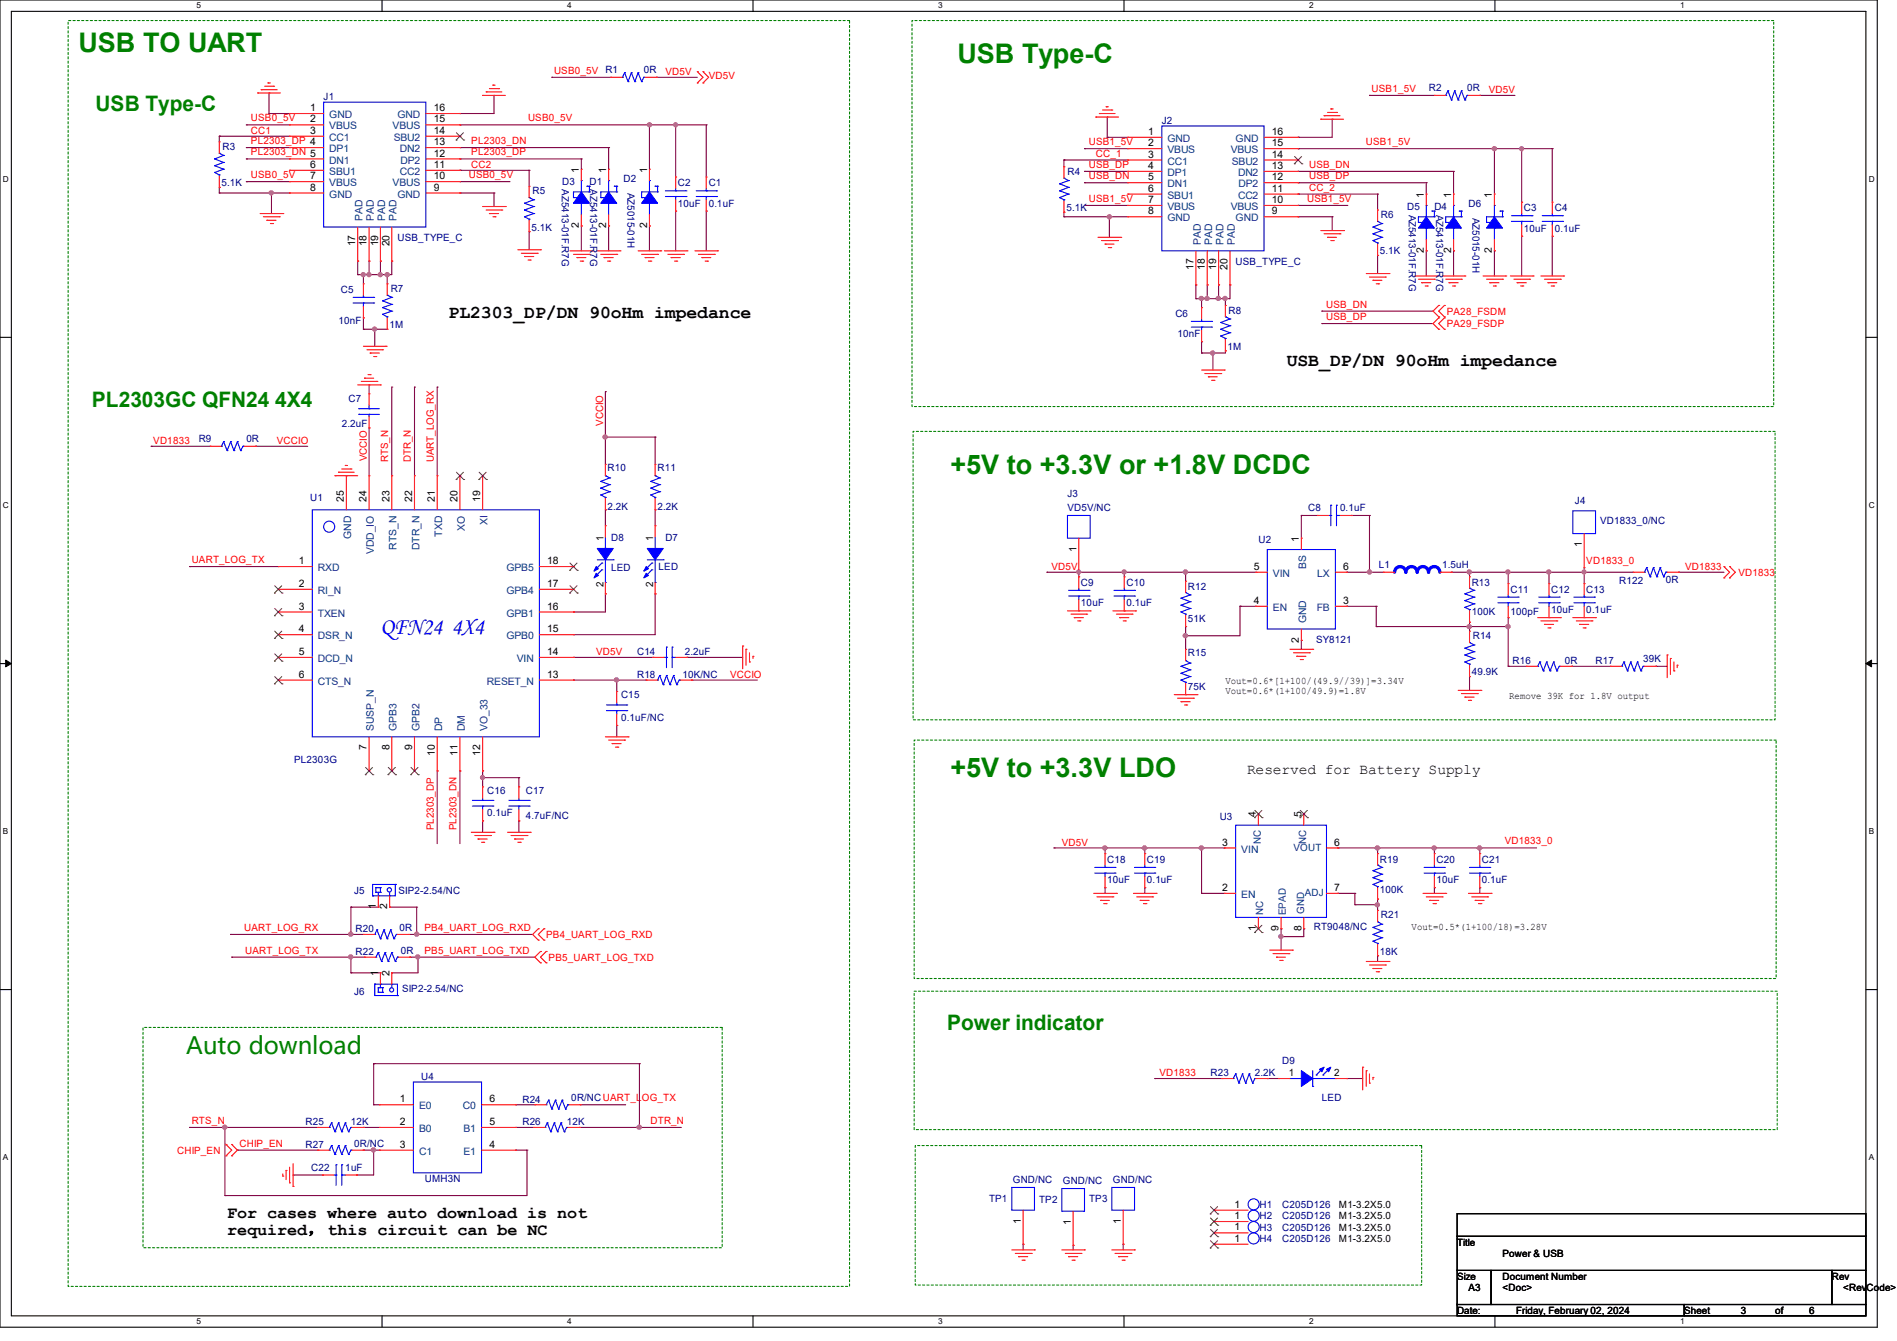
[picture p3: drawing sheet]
<svg xmlns="http://www.w3.org/2000/svg" width="297mm" height="210mm" viewBox="0 0 297 210" stroke-linecap="round" stroke-linejoin="round" font-family="sans-serif">
<defs><g id="words">
<g font-size="4.2" fill="#008000">
<text x="12.3" y="8.2">USB TO UART</text>
<text x="149.9" y="9.8">USB Type-C</text>
<text x="148.8" y="74.2">+5V to +3.3V or +1.8V DCDC</text>
<text x="148.8" y="121.6">+5V to +3.3V LDO</text>
</g>
<text font-size="3.7" fill="#00f" x="59.6" y="99.3">QFN24 4X4</text>
<text font-size="3.7" fill="#008000" x="29.2" y="165.1">Auto download</text>
<g font-size="3.3" fill="#008000">
<text x="14.9" y="17.4">USB Type-C</text>
<text x="14.4" y="63.8">PL2303GC QFN24 4X4</text>
<text x="148.3" y="161.4">Power indicator</text>
</g>
<g font-size="2.8">
<text x="70.2" y="49.8">PL2303_DP/DN 90oHm impedance</text>
<text x="201.5" y="57.3">USB_DP/DN 90oHm impedance</text>
</g>
<g font-size="2.6">
<text x="35.6" y="190.8">For cases where auto download is not</text>
<text x="35.6" y="193.4">required，this circuit can be NC</text>
</g>
<text font-size="2.3" x="195.2" y="121.2">Reserved for Battery Supply</text>
<g font-size="1.6" fill="#f00">
<text x="86.7" y="11.6">USB0_5V</text>
<text x="104.2" y="11.8">VD5V</text>
<text x="111" y="12.4">VD5V</text>
<text x="214.8" y="14.4">USB1_5V</text>
<text x="233.1" y="14.6">VD5V</text>
<text x="39.3" y="21">CC1</text>
<text x="39.3" y="19">USB0_5V</text>
<text x="39.3" y="22.6">PL2303_DP 4</text>
<text x="73.8" y="22.6">PL2303_DN</text>
<text x="82.7" y="19">USB0_5V</text>
<text x="170.5" y="22.7">USB1_5V</text>
<text x="213.9" y="22.7">USB1_5V</text>
<text x="39.3" y="27.9">USB0_5V</text>
<text x="39.3" y="24.3">PL2303_DN 5</text>
<text x="73.4" y="27.9">USB0_5V</text>
<text x="73.8" y="26.3">CC2</text>
<text x="73.8" y="24.3">PL2303_DP</text>
<text x="170.5" y="28.1">USB_DN</text>
<text x="170.5" y="26.3">USB_DP</text>
<text x="171.6" y="24.5">CC_1</text>
<text x="205" y="29.8">CC_2</text>
<text x="205" y="26.3">USB_DN</text>
<text x="205" y="28.1">USB_DP</text>
<text x="170.5" y="31.6">USB1_5V</text>
<text x="204.6" y="31.6">USB1_5V</text>
<text x="207.6" y="50.1">USB_DP</text>
<text x="207.6" y="48.2">USB_DN</text>
<text x="226.5" y="49.3">PA28_FSDM</text>
<text x="226.5" y="51.2">PA29_FSDP</text>
<text x="24" y="69.6">VD1833</text>
<text x="43.3" y="69.6">VCCIO</text>
<text x="94.4" y="66.7" transform="rotate(-90 94.4 66.7)">VCCIO</text>
<text x="57.4" y="72.2" transform="rotate(-90 57.4 72.2)">VCCIO</text>
<text x="60.8" y="72.4" transform="rotate(-90 60.8 72.4)">RTS_N</text>
<text x="64.3" y="72.4" transform="rotate(-90 64.3 72.4)">DTR_N</text>
<text x="67.9" y="72.4" transform="rotate(-90 67.9 72.4)">UART_LOG_RX</text>
<text x="30" y="88.2">UART_LOG_TX</text>
<text x="164.6" y="89.3">VD5V</text>
<text x="248.4" y="88.3">VD1833_0</text>
<text x="263.8" y="89.3">VD1833</text>
<text x="272.2" y="90.2">VD1833</text>
<text x="93.3" y="102.6">VD5V</text>
<text x="114.3" y="106.2">VCCIO</text>
<text x="67.9" y="130" transform="rotate(-90 67.9 130)">PL2303_DP</text>
<text x="71.5" y="130" transform="rotate(-90 71.5 130)">PL2303_DN</text>
<text x="166.2" y="132.5">VD5V</text>
<text x="235.6" y="132.2">VD1833_0</text>
<text x="38.2" y="145.8">UART_LOG_RX</text>
<text x="38.4" y="149.3">UART_LOG_TX</text>
<text x="66.5" y="145.8">PB4_UART_LOG_RXD</text>
<text x="66.5" y="149.3">PB5_UART_LOG_TXD</text>
<text x="85.5" y="146.9">PB4_UART_LOG_RXD</text>
<text x="85.9" y="150.4">PB5_UART_LOG_TXD</text>
<text x="181.5" y="168.6">VD1833</text>
<text x="30" y="176">RTS_N</text>
<text x="37.5" y="179.6">CHIP_EN</text>
<text x="101.9" y="176">DTR_N</text>
<text x="27.7" y="180.7">CHIP_EN</text>
</g>
<g font-size="1.6" fill="#000080">
<text x="94.8" y="11.4">R1</text>
<text x="100.8" y="11.4">0R</text>
<text x="50.7" y="15.7">J1</text>
<text x="223.7" y="14.2">R2</text>
<text x="229.7" y="14.2">0R</text>
<text x="34.8" y="23.5">R3</text>
<text x="181.9" y="19.4">J2</text>
<text x="34.7" y="29.2">5.1K</text>
<text x="88" y="29.7" transform="rotate(90 88 29.7)">AZ5413-01F.R7G</text>
<text x="88" y="29">D3</text>
<text x="92.3" y="29">D1</text>
<text x="92.4" y="29.7" transform="rotate(90 92.4 29.7)">AZ5413-01F.R7G</text>
<text x="97.6" y="28.4">D2</text>
<text x="106.1" y="29.2">C2</text>
<text x="111" y="29.2">C1</text>
<text x="167.1" y="27.4">R4</text>
<text x="83.4" y="30.4">R5</text>
<text x="98.3" y="30.2" transform="rotate(90 98.3 30.2)">AZ5015-01H</text>
<text x="106.1" y="32.4">10uF</text>
<text x="111" y="32.4">0.1uF</text>
<text x="167" y="33.1">5.1K</text>
<text x="216.2" y="34.2">R6</text>
<text x="220.3" y="32.9">D5</text>
<text x="220.6" y="33.6" transform="rotate(90 220.6 33.6)">AZ5413-01F.R7G</text>
<text x="224.6" y="32.9">D4</text>
<text x="224.9" y="33.6" transform="rotate(90 224.9 33.6)">AZ5413-01F.R7G</text>
<text x="229.9" y="32.4">D6</text>
<text x="230.5" y="34.1" transform="rotate(90 230.5 34.1)">AZ5015-01H</text>
<text x="238.6" y="33.1">C3</text>
<text x="243.4" y="33.1">C4</text>
<text x="62.2" y="37.7">USB_TYPE_C</text>
<text x="83.2" y="36.1">5.1K</text>
<text x="193.5" y="41.4">USB_TYPE_C</text>
<text x="216" y="39.8">5.1K</text>
<text x="238.6" y="36.3">10uF</text>
<text x="243.4" y="36.3">0.1uF</text>
<text x="53.3" y="45.9">C5</text>
<text x="61.2" y="45.7">R7</text>
<text x="53" y="50.7">10nF</text>
<text x="61" y="51.4">1M</text>
<text x="184" y="49.6">C6</text>
<text x="184.4" y="52.8">10nF</text>
<text x="192.4" y="49.1">R8</text>
<text x="192.2" y="54.8">1M</text>
<text x="54.6" y="62.9">C7</text>
<text x="31.1" y="69.2">R9</text>
<text x="38.6" y="69.2">0R</text>
<text x="53.5" y="66.9">2.2uF</text>
<text x="95.1" y="73.8">R10</text>
<text x="103" y="73.8">R11</text>
<text x="167.1" y="77.9">J3</text>
<text x="48.6" y="78.4">U1</text>
<text x="95.1" y="79.8">2.2K</text>
<text x="103" y="79.8">2.2K</text>
<text x="167.1" y="80">VD5V/NC</text>
<text x="204.8" y="80">C8</text>
<text x="209.8" y="80">0.1uF</text>
<text x="246.6" y="78.9">J4</text>
<text x="250.5" y="82">VD1833_0/NC</text>
<text x="95.7" y="84.7">D8</text>
<text x="95.7" y="89.4">LED</text>
<text x="103.1" y="89.3">LED</text>
<text x="104.2" y="84.7">D7</text>
<text x="197" y="85">U2</text>
<text x="215.9" y="88.9">L1</text>
<text x="225.8" y="88.9">1.5uH</text>
<text x="169.2" y="91.8">C9</text>
<text x="169.2" y="95">10uF</text>
<text x="176.4" y="91.8">C10</text>
<text x="176.4" y="95">0.1uF</text>
<text x="186" y="92.5">R12</text>
<text x="230.4" y="91.8">R13</text>
<text x="236.5" y="92.8">C11</text>
<text x="242.9" y="92.8">C12</text>
<text x="248.4" y="92.8">C13</text>
<text x="253.5" y="91.4">R122</text>
<text x="260.8" y="91.2">0R</text>
<text x="186" y="97.4">51K</text>
<text x="206.1" y="100.7">SY8121</text>
<text x="230.4" y="96.4">100K</text>
<text x="230.6" y="100.1">R14</text>
<text x="236.5" y="96.4">100pF</text>
<text x="242.9" y="96">10uF</text>
<text x="248.4" y="96">0.1uF</text>
<text x="99.7" y="106.2">R18</text>
<text x="99.7" y="102.6">C14</text>
<text x="106.8" y="106.2">10K/NC</text>
<text x="107.2" y="102.6">2.2uF</text>
<text x="186" y="102.8">R15</text>
<text x="230.4" y="105.8">49.9K</text>
<text x="236.8" y="104">R16</text>
<text x="245" y="104">0R</text>
<text x="249.8" y="104">R17</text>
<text x="257.3" y="103.7">39K</text>
<text x="97.2" y="109.3">C15</text>
<text x="97.2" y="112.9">0.1uF/NC</text>
<text x="186" y="108.1">75K</text>
<text x="46.1" y="119.5">PL2303G</text>
<text x="76.3" y="124.3">C16</text>
<text x="82.3" y="124.3">C17</text>
<text x="76.3" y="127.8">0.1uF</text>
<text x="82.3" y="128.2">4.7uF/NC</text>
<text x="191" y="128.4">U3</text>
<text x="173.4" y="135.1">C18</text>
<text x="179.6" y="135.1">C19</text>
<text x="216" y="135.1">R19</text>
<text x="224.9" y="135.1">C20</text>
<text x="232" y="135.1">C21</text>
<text x="55.5" y="140">J5</text>
<text x="62.4" y="140">SIP2-2.54/NC</text>
<text x="173.4" y="138.3">10uF</text>
<text x="179.6" y="138.3">0.1uF</text>
<text x="216" y="139.8">100K</text>
<text x="216.2" y="143.8">R21</text>
<text x="224.9" y="138.3">10uF</text>
<text x="232" y="138.3">0.1uF</text>
<text x="55.7" y="146">R20</text>
<text x="55.7" y="149.6">R22</text>
<text x="62.6" y="145.8">0R</text>
<text x="62.8" y="149.3">0R</text>
<text x="205.7" y="145.6">RT9048/NC</text>
<text x="216" y="149.6">18K</text>
<text x="55.5" y="155.8">J6</text>
<text x="62.9" y="155.4">SIP2-2.54/NC</text>
<text x="200.7" y="166.6">D9</text>
<text x="66" y="169.1">U4</text>
<text x="81.8" y="172.7">R24</text>
<text x="89.5" y="172.5">0R/NCUART_LOG_TX</text>
<text x="189.5" y="168.6">R23</text>
<text x="196.5" y="168.6">2.2K</text>
<text x="207" y="172.5">LED</text>
<text x="47.8" y="176.2">R25</text>
<text x="47.8" y="179.8">R27</text>
<text x="54.9" y="176.2">12K</text>
<text x="55.5" y="179.6">0R/NC</text>
<text x="81.8" y="176.2">R26</text>
<text x="88.7" y="176.2">12K</text>
<text x="48.7" y="183.3">C22</text>
<text x="54.1" y="183.3">1uF</text>
<text x="66.5" y="185.1">UMH3N</text>
<text x="158.6" y="185.3">GND/NC</text>
<text x="166.4" y="185.5">GND/NC</text>
<text x="174.2" y="185.3">GND/NC</text>
<text x="154.9" y="188.3">TP1</text>
<text x="162.7" y="188.5">TP2</text>
<text x="170.5" y="188.3">TP3</text>
<text x="197.2" y="191">H2</text>
<text x="197.2" y="189.2">H1</text>
<text x="200.7" y="191">C205D126</text>
<text x="200.7" y="189.2">C205D126</text>
<text x="197.2" y="194.5">H4</text>
<text x="197.2" y="192.7">H3</text>
<text x="200.7" y="194.5">C205D126</text>
<text x="200.7" y="192.7">C205D126</text>
</g>
<g font-size="1.6">
<text x="48.6" y="17.4">1</text>
<text x="67.9" y="17.4">16</text>
<text x="48.6" y="19.2">2</text>
<text x="48.6" y="21">3</text>
<text x="67.9" y="22.7">13</text>
<text x="67.9" y="21">14</text>
<text x="67.9" y="19.2">15</text>
<text x="179.8" y="21.1">1</text>
<text x="179.8" y="22.9">2</text>
<text x="199.1" y="22.9">15</text>
<text x="199.1" y="21.1">16</text>
<text x="48.6" y="26.3">6</text>
<text x="48.6" y="28.1">7</text>
<text x="48.6" y="29.8">8</text>
<text x="67.9" y="29.8">9</text>
<text x="67.9" y="28.1">10</text>
<text x="67.9" y="26.3">11</text>
<text x="67.9" y="24.5">12</text>
<text x="90.6" y="27.1" transform="rotate(-90 90.6 27.1)">1</text>
<text x="94.9" y="27.1" transform="rotate(-90 94.9 27.1)">1</text>
<text x="101.3" y="27.1" transform="rotate(-90 101.3 27.1)">1</text>
<text x="179.8" y="24.7">3</text>
<text x="179.8" y="26.5">4</text>
<text x="179.8" y="28.2">5</text>
<text x="199.1" y="28.2">12</text>
<text x="199.1" y="26.5">13</text>
<text x="199.1" y="24.7">14</text>
<text x="90.6" y="35.7" transform="rotate(-90 90.6 35.7)">2</text>
<text x="94.9" y="35.7" transform="rotate(-90 94.9 35.7)">2</text>
<text x="101.3" y="35.7" transform="rotate(-90 101.3 35.7)">2</text>
<text x="179.8" y="30">6</text>
<text x="179.8" y="31.8">7</text>
<text x="179.8" y="33.6">8</text>
<text x="199.1" y="33.6">9</text>
<text x="199.1" y="31.8">10</text>
<text x="199.1" y="30">11</text>
<text x="222.9" y="30.9" transform="rotate(-90 222.9 30.9)">1</text>
<text x="227.2" y="30.9" transform="rotate(-90 227.2 30.9)">1</text>
<text x="233.6" y="30.9" transform="rotate(-90 233.6 30.9)">1</text>
<text x="55.6" y="38.6" transform="rotate(-90 55.6 38.6)">17</text>
<text x="57.4" y="38.6" transform="rotate(-90 57.4 38.6)">18</text>
<text x="59.2" y="38.6" transform="rotate(-90 59.2 38.6)">19</text>
<text x="61" y="38.6" transform="rotate(-90 61 38.6)">20</text>
<text x="222.9" y="39.6" transform="rotate(-90 222.9 39.6)">2</text>
<text x="227.2" y="39.6" transform="rotate(-90 227.2 39.6)">2</text>
<text x="233.6" y="39.6" transform="rotate(-90 233.6 39.6)">2</text>
<text x="186.9" y="42.3" transform="rotate(-90 186.9 42.3)">17</text>
<text x="188.6" y="42.3" transform="rotate(-90 188.6 42.3)">18</text>
<text x="190.4" y="42.3" transform="rotate(-90 190.4 42.3)">19</text>
<text x="192.2" y="42.3" transform="rotate(-90 192.2 42.3)">20</text>
<text x="53.8" y="78.6" transform="rotate(-90 53.8 78.6)">25</text>
<text x="57.4" y="78.6" transform="rotate(-90 57.4 78.6)">24</text>
<text x="61" y="78.6" transform="rotate(-90 61 78.6)">23</text>
<text x="64.5" y="78.6" transform="rotate(-90 64.5 78.6)">22</text>
<text x="68.1" y="78.6" transform="rotate(-90 68.1 78.6)">21</text>
<text x="71.6" y="78.6" transform="rotate(-90 71.6 78.6)">20</text>
<text x="75.2" y="78.6" transform="rotate(-90 75.2 78.6)">19</text>
<text x="46.8" y="88.4">1</text>
<text x="85.7" y="88.4">18</text>
<text x="94.5" y="84.8" transform="rotate(-90 94.5 84.8)">1</text>
<text x="102.3" y="84.8" transform="rotate(-90 102.3 84.8)">1</text>
<text x="168.5" y="86.4" transform="rotate(-90 168.5 86.4)">1</text>
<text x="196.3" y="89.2">5</text>
<text x="203.4" y="84.8" transform="rotate(-90 203.4 84.8)">1</text>
<text x="210.3" y="89.2">6</text>
<text x="247.7" y="85.7" transform="rotate(-90 247.7 85.7)">1</text>
<text x="46.8" y="91.9">2</text>
<text x="46.8" y="95.5">3</text>
<text x="85.7" y="95.5">16</text>
<text x="85.7" y="91.9">17</text>
<text x="94.5" y="91.9" transform="rotate(-90 94.5 91.9)">2</text>
<text x="102.3" y="91.9" transform="rotate(-90 102.3 91.9)">2</text>
<text x="196.3" y="94.6">4</text>
<text x="210.3" y="94.6">3</text>
<text x="46.8" y="99">4</text>
<text x="85.7" y="99">15</text>
<text x="203.4" y="100.6" transform="rotate(-90 203.4 100.6)">2</text>
<text x="46.8" y="106.1">6</text>
<text x="46.8" y="102.6">5</text>
<text x="85.7" y="102.6">14</text>
<text x="85.7" y="106.1">13</text>
<text x="191.8" y="107.2">Vout=0.6*[1+100/(49.9//39)]=3.34V</text>
<text x="191.8" y="108.8">Vout=0.6*(1+100/49.9)=1.8V</text>
<text x="236.3" y="109.5">Remove 39K for 1.8V output</text>
<text x="57.4" y="117.5" transform="rotate(-90 57.4 117.5)">7</text>
<text x="61" y="117.5" transform="rotate(-90 61 117.5)">8</text>
<text x="64.5" y="117.5" transform="rotate(-90 64.5 117.5)">9</text>
<text x="68.1" y="118.4" transform="rotate(-90 68.1 118.4)">10</text>
<text x="71.6" y="118.4" transform="rotate(-90 71.6 118.4)">11</text>
<text x="75.2" y="118.4" transform="rotate(-90 75.2 118.4)">12</text>
<text x="196.6" y="128" transform="rotate(-90 196.6 128)">4</text>
<text x="203.8" y="128" transform="rotate(-90 203.8 128)">5</text>
<text x="191.3" y="132.4">3</text>
<text x="208.9" y="132.4">6</text>
<text x="58.8" y="142.4" transform="rotate(-90 58.8 142.4)">1</text>
<text x="60.6" y="142.4" transform="rotate(-90 60.6 142.4)">2</text>
<text x="191.3" y="139.5">2</text>
<text x="208.9" y="139.5">7</text>
<text x="196.6" y="145.8" transform="rotate(-90 196.6 145.8)">1</text>
<text x="200.2" y="145.8" transform="rotate(-90 200.2 145.8)">9</text>
<text x="203.8" y="145.8" transform="rotate(-90 203.8 145.8)">8</text>
<text x="221" y="145.6">Vout=0.5*(1+100/18)=3.28V</text>
<text x="59.2" y="152.9" transform="rotate(-90 59.2 152.9)">1</text>
<text x="61" y="152.9" transform="rotate(-90 61 152.9)">2</text>
<text x="62.6" y="172.6">1</text>
<text x="76.6" y="172.6">6</text>
<text x="201.8" y="168.6">1</text>
<text x="208.9" y="168.6">2</text>
<text x="62.6" y="176.2">2</text>
<text x="62.6" y="179.8">3</text>
<text x="76.6" y="176.2">5</text>
<text x="76.6" y="179.8">4</text>
<text x="159.8" y="191.6" transform="rotate(-90 159.8 191.6)">1</text>
<text x="167.6" y="191.8" transform="rotate(-90 167.6 191.8)">1</text>
<text x="175.5" y="191.6" transform="rotate(-90 175.5 191.6)">1</text>
<text x="193.3" y="190.9">1</text>
<text x="193.3" y="189.1">1</text>
<text x="209.6" y="191">M1-3.2X5.0</text>
<text x="209.6" y="189.2">M1-3.2X5.0</text>
<text x="193.3" y="194.5">1</text>
<text x="193.3" y="192.7">1</text>
<text x="209.6" y="194.5">M1-3.2X5.0</text>
<text x="209.6" y="192.7">M1-3.2X5.0</text>
<text x="228.1" y="195.1">Title</text>
<text x="235.2" y="196.8">Power &amp; USB</text>
<text x="228.1" y="200.4">Size</text>
<text x="229.9" y="202.2">A3</text>
<text x="235.2" y="200.4">Document Number</text>
<text x="235.2" y="202.2">&lt;Doc&gt;</text>
<text x="286.8" y="200.4">Rev</text>
<text x="288.6" y="202.2">&lt;RevCode&gt;</text>
<text x="228.1" y="205.7">Date:</text>
<text x="237.4" y="205.7">Friday, February 02, 2024</text>
<text x="263.7" y="205.7">Sheet</text>
<text x="272.6" y="205.7">3</text>
<text x="277.9" y="205.7">of</text>
<text x="283.2" y="205.7">6</text>
</g>
<g font-size="1.6" fill="#004080">
<text x="51.6" y="18.5">GND</text>
<text x="51.6" y="20.3">VBUS</text>
<text x="51.6" y="22.1">CC1</text>
<text x="51.6" y="23.8">DP1</text>
<text x="61.5" y="20.3">VBUS</text>
<text x="61.6" y="22.1">SBU2</text>
<text x="62.2" y="18.5">GND</text>
<text x="62.6" y="23.8">DN2</text>
<text x="182.8" y="22.2">GND</text>
<text x="193.5" y="22.2">GND</text>
<text x="51.6" y="25.6">DN1</text>
<text x="51.6" y="27.4">SBU1</text>
<text x="51.6" y="29.2">VBUS</text>
<text x="61.5" y="29.2">VBUS</text>
<text x="62.6" y="27.4">CC2</text>
<text x="62.7" y="25.6">DP2</text>
<text x="182.8" y="24">VBUS</text>
<text x="182.8" y="25.8">CC1</text>
<text x="182.8" y="27.6">DP1</text>
<text x="182.8" y="29.3">DN1</text>
<text x="192.7" y="24">VBUS</text>
<text x="192.9" y="25.8">SBU2</text>
<text x="193.8" y="27.6">DN2</text>
<text x="193.9" y="29.3">DP2</text>
<text x="51.6" y="30.9">GND</text>
<text x="56.8" y="34.7" transform="rotate(-90 56.8 34.7)">PAD</text>
<text x="58.5" y="34.7" transform="rotate(-90 58.5 34.7)">PAD</text>
<text x="60.3" y="34.7" transform="rotate(-90 60.3 34.7)">PAD</text>
<text x="62.1" y="34.7" transform="rotate(-90 62.1 34.7)">PAD</text>
<text x="62.2" y="30.9">GND</text>
<text x="182.8" y="31.1">SBU1</text>
<text x="182.8" y="32.9">VBUS</text>
<text x="182.8" y="34.7">GND</text>
<text x="192.7" y="32.9">VBUS</text>
<text x="193.5" y="34.7">GND</text>
<text x="193.8" y="31.1">CC2</text>
<text x="188" y="38.4" transform="rotate(-90 188 38.4)">PAD</text>
<text x="189.8" y="38.4" transform="rotate(-90 189.8 38.4)">PAD</text>
<text x="191.6" y="38.4" transform="rotate(-90 191.6 38.4)">PAD</text>
<text x="193.3" y="38.4" transform="rotate(-90 193.3 38.4)">PAD</text>
<text x="72.8" y="83.1" transform="rotate(-90 72.8 83.1)">XO</text>
<text x="76.3" y="82.3" transform="rotate(-90 76.3 82.3)">XI</text>
<text x="49.8" y="89.5">RXD</text>
<text x="55" y="84.4" transform="rotate(-90 55 84.4)">GND</text>
<text x="58.5" y="86.8" transform="rotate(-90 58.5 86.8)">VDD_IO</text>
<text x="62.1" y="86.1" transform="rotate(-90 62.1 86.1)">RTS_N</text>
<text x="65.7" y="86.2" transform="rotate(-90 65.7 86.2)">DTR_N</text>
<text x="69.2" y="84" transform="rotate(-90 69.2 84)">TXD</text>
<text x="79.3" y="89.5">GPB5</text>
<text x="204.5" y="89.2" transform="rotate(-90 204.5 89.2)">BS</text>
<text x="49.8" y="93">RI_N</text>
<text x="79.3" y="93">GPB4</text>
<text x="199.3" y="95.7">EN</text>
<text x="199.3" y="90.3">VIN</text>
<text x="206.2" y="95.7">FB</text>
<text x="206.2" y="90.3">LX</text>
<text x="49.8" y="100.1">DSR_N</text>
<text x="49.8" y="96.6">TXEN</text>
<text x="79.3" y="100.1">GPB0</text>
<text x="79.3" y="96.6">GPB1</text>
<text x="204.5" y="97.6" transform="rotate(-90 204.5 97.6)">GND</text>
<text x="49.8" y="107.2">CTS_N</text>
<text x="49.8" y="103.7">DCD_N</text>
<text x="76.2" y="107.2">RESET_N</text>
<text x="80.9" y="103.7">VIN</text>
<text x="58.5" y="114.5" transform="rotate(-90 58.5 114.5)">SUSP_N</text>
<text x="62.1" y="114.5" transform="rotate(-90 62.1 114.5)">GPB3</text>
<text x="65.7" y="114.5" transform="rotate(-90 65.7 114.5)">GPB2</text>
<text x="69.2" y="114.5" transform="rotate(-90 69.2 114.5)">DP</text>
<text x="72.8" y="114.5" transform="rotate(-90 72.8 114.5)">DM</text>
<text x="76.3" y="114.5" transform="rotate(-90 76.3 114.5)">VO_33</text>
<text x="194.3" y="133.5">VIN</text>
<text x="197.4" y="132.1" transform="rotate(-90 197.4 132.1)">NC</text>
<text x="202.5" y="133.3">VOUT</text>
<text x="204.5" y="132.1" transform="rotate(-90 204.5 132.1)">NC</text>
<text x="194.3" y="140.6">EN</text>
<text x="197.8" y="143.3" transform="rotate(-90 197.8 143.3)">NC</text>
<text x="201.3" y="143.3" transform="rotate(-90 201.3 143.3)">EPAD</text>
<text x="204.2" y="143.1" transform="rotate(-90 204.2 143.1)">GND</text>
<text x="204.3" y="140.3">ADJ</text>
<text x="65.6" y="173.7">E0</text>
<text x="72.5" y="173.7">C0</text>
<text x="65.6" y="177.3">B0</text>
<text x="72.6" y="177.3">B1</text>
<text x="65.6" y="180.9">C1</text>
<text x="72.6" y="180.9">E1</text>
</g>
<g font-size="1.3">
<text x="30.8" y="1.3">5</text>
<text x="88.8" y="1.3">4</text>
<text x="146.9" y="1.3">3</text>
<text x="205" y="1.3">2</text>
<text x="263.1" y="1.3">1</text>
<text x=".5" y="28.4">D</text>
<text x="292.6" y="28.4">D</text>
<text x=".5" y="79.5">C</text>
<text x="292.6" y="79.5">C</text>
<text x=".5" y="130.6">B</text>
<text x="292.6" y="130.6">B</text>
<text x=".5" y="181.7">A</text>
<text x="292.6" y="181.7">A</text>
<text x="30.8" y="207.4">5</text>
<text x="88.8" y="207.4">4</text>
<text x="146.9" y="207.4">3</text>
<text x="205" y="207.4">2</text>
<text x="263.1" y="207.4">1</text>
</g>
</g></defs>
<path d="M0 0h293.9v207.9h-293.9zM1.8 1.8h290.3v204.3h-290.3z" fill="none" stroke="#000" stroke-width=".17"/>
<g fill="#fff">
<path d="M30.8 .2h.7v1.4h-.7z"/>
<path d="M30.8 206.2h.7v1.4h-.7z"/>
</g>
<path d="M59.8 0v1.8M59.8 206.1v1.8" fill="none" stroke="#000" stroke-width=".17"/>
<g fill="#fff">
<path d="M88.8 .2h.7v1.4h-.7z"/>
<path d="M88.8 206.2h.7v1.4h-.7z"/>
</g>
<path d="M117.9 0v1.8M117.9 206.1v1.8" fill="none" stroke="#000" stroke-width=".17"/>
<g fill="#fff">
<path d="M146.9 .2h.7v1.4h-.7z"/>
<path d="M146.9 206.2h.7v1.4h-.7z"/>
</g>
<path d="M176 0v1.8M176 206.1v1.8" fill="none" stroke="#000" stroke-width=".17"/>
<g fill="#fff">
<path d="M205 .2h.7v1.4h-.7z"/>
<path d="M205 206.2h.7v1.4h-.7z"/>
</g>
<path d="M234.1 0v1.8M234.1 206.1v1.8" fill="none" stroke="#000" stroke-width=".17"/>
<g fill="#fff">
<path d="M263.1 .2h.6v1.4h-.6z"/>
<path d="M263.1 206.2h.6v1.4h-.6z"/>
<path d="M.5 27.3h.9v1.4h-.9z"/>
<path d="M292.6 27.3h.9v1.4h-.9z"/>
<path d="M.5 78.4h.9v1.4h-.9z"/>
<path d="M292.6 78.4h.9v1.4h-.9z"/>
</g>
<path d="M0 52.8h1.8M292.1 52.8h1.8" fill="none" stroke="#000" stroke-width=".17"/>
<g fill="#fff">
<path d="M.5 129.5h.8v1.4h-.8z"/>
<path d="M292.6 129.5h.8v1.4h-.8z"/>
</g>
<path d="M0 103.9h1.8M292.1 103.9h1.8" fill="none" stroke="#000" stroke-width=".17"/>
<path d="M.9 103.4l.9 .5-.9 .5zM292.1 103.9l.9-.5v1z" fill="#000" stroke="#000" stroke-width=".16"/>
<g fill="#fff">
<path d="M.5 180.5h.8v1.4h-.8z"/>
<path d="M292.6 180.5h.8v1.4h-.8z"/>
</g>
<path d="M0 155h1.8M292.1 155h1.8M228.1 190.1h64v3.5h-64zM228.1 193.6h64v5.4h-64zM228.1 199h5.4v5.3h-5.4zM233.5 199h53.3v5.3h-53.3zM286.8 199h5.3v5.3h-5.3zM228.1 204.3h35.6v1.8h-35.6zM263.7 204.3h28.4v1.8h-28.4z" fill="none" stroke="#000" stroke-width=".17"/>
<path d="M10.7 3.2h122.3v198.3h-122.3zM142.8 3.2h134.9v60.5h-134.9zM143 67.6h134.9v45.1h-134.9zM143.1 115.9h135v37.3h-135zM143.1 155.2h135.2v21.7h-135.2zM22.4 160.9h90.7v34.5h-90.7zM143.3 179.4h79.3v21.9h-79.3z" fill="none" stroke="#008000" stroke-width=".17" stroke-dasharray=".3"/>
<g fill="none" stroke="#800040" stroke-width=".17">
<path d="M38.6 19.6h.1M38.6 19.6h6.7M42.1 14.6h.1M42.1 17.8h.1M42.1 14.6v3.2M42.1 17.8h3.2M72 17.8h.1M72 19.6h.1M72 19.6h38.6M77.3 14.9h.1M77.3 14.9v2.9h-5.3M86.4 12.1h.1"/>
<path d="M86.4 12.1h9.3M101.7 19.6h.1M101.7 19.6v6.9M102.8 12.1h.1M102.8 12.1h6.4M105.8 19.6h.1M105.8 19.6v8.1M110.6 19.6h.1M110.6 19.6v8.1M173.4 18.3h.1M173.4 18.3v3.2M208.6 18.7h.1"/>
<path d="M208.6 18.7v2.8h-5.4M214.4 14.9h.1M214.4 14.9h10.2M231.7 14.9h.1M231.7 14.9h5.5M34.3 21.3h.1M34.3 29.3h.1M34.3 30.2h.1M34.3 21.3v.9M34.3 29.3v.9M34.3 30.2h11M34.3 21.3h11"/>
<path d="M38.6 28.4h.1M38.6 24.9h.1M38.6 23.1h.1M38.6 28.4h6.7M38.6 24.9h6.7M38.6 23.1h6.7M42.5 30.2h.1M42.5 30.2v3.2M72 30.2h.1M72 28.4h.1M72 26.7h.1M72 23.1h.1"/>
<path d="M72 24.9h.1M72 30.2h5.3M72 28.4h7.8M72 24.9h19M72 23.1h23.3M72 26.7h10.8M77.3 30.2h.1M77.3 30.2v2.1M82.8 36.3h.1M82.8 26.7h.1M82.8 26.7v2.5M82.8 36.3v2.8"/>
<path d="M91 24.9h.1M91 35.4h.1M91 24.9v1.6M91 35.4v3.9M95.3 23.1h.1M95.3 35.4h.1M95.3 23.1v3.4M95.3 35.4v3.9M101.7 35.4h.1M101.7 35.4v3.9M105.8 33.1h.1M105.8 33.1v6.2"/>
<path d="M110.6 33.1h.1M110.6 33.1v6.2M166.6 25.1h.1M166.6 33.2h.1M166.6 34h.1M166.6 34h10M166.6 25.1h10M166.6 25.1v1M166.6 33.2v.8M169.8 23.3h.1M169.8 32.2h.1M169.8 28.6h.1"/>
<path d="M169.8 26.8h.1M169.8 23.3h6.8M169.8 32.2h6.8M169.8 28.6h6.8M169.8 26.8h6.8M173.4 21.5h.1M173.4 21.5h3.2M173.7 34h.1M173.7 34v3.2M203.2 34h.1M203.2 21.5h.1M203.2 32.2h.1"/>
<path d="M203.2 30.4h.1M203.2 26.8h.1M203.2 28.6h.1M203.2 23.3h.1M203.2 23.3h39.8M203.2 34h5.4M203.2 32.2h7.8M203.2 28.6h20.1M203.2 26.8h24.4M203.2 30.4h12.5M208.6 34h.1M208.6 34v2.1"/>
<path d="M215.7 30.4h.1M215.7 30.4v2.5M223.3 28.6h.1M223.3 39.3h.1M223.3 28.6v1.8M223.3 39.3v3.9M227.6 26.8h.1M227.6 39.3h.1M227.6 26.8v3.6M227.6 39.3v3.9M234 23.3h.1M234 39.3h.1"/>
<path d="M234 23.3v7.1M234 39.3v3.9M238.3 37h.1M238.3 23.3h.1M238.3 23.3v8.4M238.3 37v6.2M243 37h.1M243 23.3h.1M243 23.3v8.4M243 37v6.2M56 43h.1M56 40.9h.1"/>
<path d="M56 40.9v2.1M56.9 43h.1M56.9 49.8h.1M56.9 51.6h.1M56.9 43v1.4M56.9 49.8v1.8M56.9 51.6h3.7M57.8 43h.1M57.8 40.9h.1M57.8 40.9v2.1M58.7 51.6h.1M58.7 51.6v2.6"/>
<path d="M59.6 43h.1M59.6 40.9h.1M59.6 40.9v2.1M60.6 43h.1M60.6 43v1.4M61.3 40.9h.1M61.3 40.9v2.1h-5.3M187.2 46.8h.1M187.2 44.6h.1M187.2 44.6v2.2M188.1 46.8h.1M188.1 53.5h.1"/>
<path d="M188.1 55.3h.1M188.1 46.8v1.4M188.1 53.5v1.8M189 46.8h.1M189 44.6h.1M189 44.6v2.2M189.9 55.3h.1M189.9 55.3v2.7M190.8 46.8h.1M190.8 44.6h.1M190.8 44.6v2.2M191.9 54.9h.1"/>
<path d="M191.9 46.8h.1M191.9 46.8v1M191.9 54.9v.4h-3.8M192.6 44.6h.1M192.6 44.6v2.2h-5.4M207 50.7h.1M207 48.7h.1M207 50.7h17.4M207 48.7h17.4M215.7 40h.1M215.7 40v2.8M23.7 69.9h.1"/>
<path d="M23.7 69.9h9.2M40 69.9h.1M40 69.9h8.2M57.8 67h.1M57.8 60.3h.1M57.8 60.3v1.4M57.8 67v7.5M61.3 60.6h.1M61.3 60.6v13.9M64.9 60.6h.1M64.9 60.6v13.9M68.5 60.6h.1"/>
<path d="M68.5 60.6v13.9M94.8 79.8h.1M94.8 61.3h.1M94.8 68.5h.1M94.8 61.3v11.4M94.8 79.8v2.5M94.8 68.5h7.8M102.6 68.5h.1M102.6 79.8h.1M102.6 68.5v4.2M102.6 79.8v2.5M29.7 88.7h.1"/>
<path d="M29.7 88.7h13.9M89.8 95.8h.1M89.8 99.4h.1M94.8 93h.1M94.8 93v2.8h-5M102.6 93h.1M102.6 93v6.4h-12.8M163.9 89.6h.1M163.9 89.6h32.7M168.9 89.6h.1M168.9 89.6v.7M176 89.6h.1"/>
<path d="M176 89.6v.7M185.6 89.6h.1M185.6 98.1h.1M185.6 99.6h.1M185.6 89.6v1.4M185.6 98.1v3.6M194.1 95h.1M194.1 95v4.6h-8.5M194.1 95h2.5M203.8 80.7h.1M203.8 80.7v3.6M203.8 80.7h2.4"/>
<path d="M210.9 89.6h.1M210.9 95h.1M210.9 89.6h5.7M210.9 95h4.6M211.6 80.7h.1M211.6 80.7h2.8M214.4 80.7h.1M214.4 89.6h.1M214.4 80.7v8.9M215.5 95h.1M215.5 98.1h.1M215.5 98.1h20.6"/>
<path d="M215.5 95v3.1M227.2 89.6h.1M227.2 89.6h28.5M230.1 98.1h.1M230.1 89.6h.1M230.1 97.5h.1M230.1 89.6v.7M230.1 97.5v1.3M236.1 96.7h.1M236.1 98.1h.1M236.1 89.6h.1M236.1 89.6v1.8"/>
<path d="M236.1 96.7v7.7M242.5 89.6h.1M242.5 89.6v1.8M248 89.6h.1M248 88.9v2.5M262.8 89.6h.1M262.8 89.6h7.1M89.8 103h.1M89.8 106.5h.1M89.8 103h12.4M89.8 106.5h11.4M96.6 106.5h.1"/>
<path d="M96.6 113.6h.1M96.6 106.5v1.8M96.6 113.6v1.8M107.6 103h.1M107.6 103h8.7M108.3 106.5h.1M108.3 106.5h10.3M203.8 100.3h.1M203.8 100.3v1.4M230.1 106h.1M230.1 106v2.1M236.1 104.4h.1"/>
<path d="M236.1 104.4h2.9M246.1 104.4h.1M246.1 104.4h6M259.2 104.4h.1M259.2 104.4h1.8M68.5 120.7h.1M68.5 120.7v11.4M72 120.7h.1M72 120.7v11.4M75.6 128.6h.1M75.6 120.7h.1M75.6 121.8h.1"/>
<path d="M75.6 120.7v2.5M75.6 128.6v1.7M75.6 121.8h5.6M81.2 128.6h.1M81.2 121.8h.1M81.2 121.8v1.4M81.2 128.6v1.7M165 132.8h.1M165 132.8h26.7M173 139h.1M173 132.8h.1M173 132.8v.9"/>
<path d="M173 139v.9M179.2 139h.1M179.2 132.8h.1M179.2 132.8v.9M179.2 139v.9M188.1 139.9h.1M188.1 132.8h.1M188.1 132.6h.1M188.1 132.6v7.3M188.1 139.9h3.6M209.5 132.8h.1M209.5 139.9h.1"/>
<path d="M209.5 139.9h2.6M209.5 132.8h31.1M212.1 139.9h.1M212.1 139.9v1.8M215.7 132.8h.1M215.7 132.8v.9M224.6 139h.1M224.6 132.8h.1M224.6 132.8v.9M224.6 139v.9M231.7 139h.1M231.7 132.8h.1"/>
<path d="M231.7 132.8v.9M231.7 139v.9M36.1 146.3h.1M36.1 146.3h20.8M36.3 149.9h.1M36.3 149.9h20.8M54.9 152.4h.1M54.9 149.9h.1M54.9 142.1h.1M54.9 146.3h.1M54.9 152.4h4.7M54.9 142.1v4.2"/>
<path d="M54.9 149.9v2.5M54.9 142.1h4.3M61 142.1h.1M61 142.1h4.2M61.3 152.4h.1M64 146.3h19.4M64.2 149.9h.1M64.2 149.9h19.5M65.2 142.1h.1M65.2 146.3h.1M65.2 142.1v4.2M65.4 149.9h.1"/>
<path d="M65.4 149.9v2.5h-4.1M200.6 145.5h.1M200.6 146.7h.1M200.6 145.5v3.3M204.1 145.5h.1M204.1 145.5v1.2h-3.5M212.1 141.7h.1M212.1 141.7h3.6M215.7 140.8h.1M215.7 149.7h.1M215.7 141.7h.1M215.7 140.8v1.8"/>
<path d="M215.7 149.7v.9M29.7 176.6h.1M29.7 176.6h20.1M35.2 176.6h.1M35.2 176.6v10.6M56.9 176.6h.1M56.9 176.6h2.5M58.5 166.6h.1M58.5 173h.1M58.5 173h.9M58.5 166.6h41.6M58.5 166.6v6.4"/>
<path d="M80.7 173h.1M80.7 176.6h.1M80.7 173h3M80.7 176.6h2.9M90.7 176.6h.1M90.7 176.6h16M90.8 173h.1M90.8 173h7.2M100.1 176.6h.1M100.1 166.6h.1M100.1 166.6v10M180.8 168.9h.1"/>
<path d="M180.8 168.9h10.5M198.4 168.9h.1M198.4 168.9h1.8M210.9 168.9h.1M210.9 168.9h2.5M35.2 187.2h.1M37.2 180.1h.1M37.2 180.1h12.6M45.9 184h.1M45.9 184h4.6M55.8 184h.1M56.9 180.1h.1"/>
<path d="M56.9 180.1h2.5M58.5 180.1h.1M58.5 180.1v3.9h-2.7M80.7 180.1h.1M80.7 180.1h1.8M82.5 180.1h.1M82.5 180.1v7.1h-47.3M160.2 194.9h.1M160.2 194.9v.8M168 195h.1M168 195v.7M175.9 194.9h.1"/>
<path d="M175.9 194.9v.8"/>
</g>
<g fill="#f0f" stroke="#f0f" stroke-width=".17">
<circle cx="105.8" cy="19.5" r=".32"/>
<circle cx="42.5" cy="30.2" r=".33"/>
<circle cx="189.9" cy="55.3" r=".33"/>
<circle cx="60.6" cy="43" r=".33"/>
<circle cx="238.2" cy="23.3" r=".32"/>
<circle cx="58.7" cy="51.5" r=".32"/>
<circle cx="190.8" cy="46.7" r=".33"/>
<circle cx="189" cy="46.7" r=".33"/>
<circle cx="234" cy="23.3" r=".33"/>
<circle cx="173.7" cy="34" r=".33"/>
<circle cx="188.1" cy="46.7" r=".33"/>
<circle cx="191.8" cy="46.7" r=".33"/>
<circle cx="100.1" cy="176.5" r=".33"/>
<circle cx="35.2" cy="176.5" r=".33"/>
<circle cx="56.9" cy="43" r=".32"/>
<circle cx="59.5" cy="43" r=".32"/>
<circle cx="57.8" cy="43" r=".32"/>
<circle cx="101.7" cy="19.5" r=".33"/>
<circle cx="94.8" cy="68.4" r=".33"/>
<circle cx="96.5" cy="106.5" r=".33"/>
<circle cx="75.5" cy="121.8" r=".32"/>
<circle cx="54.9" cy="146.3" r=".33"/>
<circle cx="65.2" cy="146.3" r=".33"/>
<circle cx="65.4" cy="149.9" r=".33"/>
<circle cx="54.9" cy="149.9" r=".33"/>
<circle cx="236.1" cy="98.1" r=".33"/>
<circle cx="215.7" cy="141.7" r=".33"/>
<circle cx="200.5" cy="146.7" r=".33"/>
<circle cx="214.4" cy="89.6" r=".33"/>
<circle cx="230" cy="89.6" r=".33"/>
<circle cx="168.9" cy="89.6" r=".32"/>
<circle cx="185.6" cy="89.6" r=".33"/>
<circle cx="176" cy="89.6" r=".32"/>
<circle cx="185.6" cy="99.5" r=".33"/>
<circle cx="230" cy="98.1" r=".33"/>
<circle cx="224.5" cy="132.8" r=".33"/>
<circle cx="215.7" cy="132.8" r=".33"/>
<circle cx="231.7" cy="132.8" r=".33"/>
<circle cx="173" cy="132.8" r=".33"/>
<circle cx="188.1" cy="132.8" r=".33"/>
<circle cx="179.2" cy="132.8" r=".33"/>
<circle cx="58.5" cy="180.1" r=".33"/>
<circle cx="236.1" cy="89.6" r=".33"/>
<circle cx="242.5" cy="89.6" r=".33"/>
<circle cx="248" cy="89.6" r=".32"/>
</g>
<g fill="none" stroke="#f00" stroke-width=".17">
<path d="M40.3 14.6h.1M40.3 14.6h3.6M40.9 14.1h.1M40.9 14.1h2.5M41.4 13.5h1.4M42 13h.1M42 13h.3M42.8 13.5h.1M45.3 17.8h.1M45.3 19.6h.1M45.3 17.8h5.4M45.3 19.6h5.4"/>
<path d="M66.7 17.8h5.3M66.7 19.6h5.3M72 19.6h.1M72 17.8h.1M75.6 14.9h.1M75.6 14.9h3.5M76.1 14.4h.1M76.1 14.4h2.5M76.6 13.9h1.5M77.2 13.3h.1M77.2 13.3h.3M78.1 13.9h.1"/>
<path d="M95.7 12.1h.1M95.7 12.1h1.8M101 12.1h1.8M102.8 12.1h.1M109.2 13h.1M109.2 11.2h.1M109.2 11.2l.9 .9-.9 .9M110.1 13h.1M110.1 11.2h.1M110.1 11.2l.9 .9-.9 .9M171.6 18.3h.1M171.6 18.3h3.5"/>
<path d="M172.1 17.8h.1M172.1 17.8h2.5M172.6 17.2h1.5M173.2 16.7h.1M173.2 16.7h.3M174.1 17.2h.1M206.8 18.7h.1M206.8 18.7h3.6M207.3 18.1h.1M207.3 18.1h2.5M207.9 17.6h1.4M208.4 17.1h.1"/>
<path d="M208.4 17.1h.3M209.3 17.6h.1M224.6 14.9h.1M224.6 14.9h1.8M229.9 14.9h1.8M231.7 14.9h.1M34.3 22.2h.1M34.3 29.3h.1M34.3 22.2v1.8M34.3 27.6v1.7M40.7 33.4h3.6M41.2 34h2.5"/>
<path d="M41.8 34.5h.1M41.8 34.5h1.4M42.3 35h.4M42.7 35h.1M43.7 34h.1M44.3 33.4h.1M45.3 21.3h.1M45.3 23.1h.1M45.3 24.9h.1M45.3 26.7h.1M45.3 28.4h.1M45.3 30.2h.1"/>
<path d="M45.3 21.3h5.4M45.3 23.1h5.4M45.3 24.9h5.4M45.3 26.7h5.4M45.3 28.4h5.4M45.3 30.2h5.4M56 35.6v5.3M57.8 35.6v5.3M59.6 35.6v5.3M61.3 35.6v5.3M66.7 21.3h5.3M66.7 23.1h5.3"/>
<path d="M66.7 24.9h5.3M66.7 26.7h5.3M66.7 28.4h5.3M66.7 30.2h5.3M72 30.2h.1M72 28.4h.1M72 26.7h.1M72 24.9h.1M72 23.1h.1M72 21.3h.1M75.6 32.3h3.5M76.1 32.9h2.5"/>
<path d="M76.6 33.4h.1M76.6 33.4h1.5M77.2 34h.3M77.5 34h.1M78.6 32.9h.1M79.1 32.3h.1M81.1 39.1h3.5M81.6 39.7h2.5M82.8 29.2h.1M82.8 36.3h.1M82.8 29.2v1.7M82.8 34.5v1.8"/>
<path d="M84.1 39.7h.1M84.6 39.1h.1M89.2 39.3h3.6M89.8 39.8h2.5M91 26.5h.1M91 35.4h.1M91 26.5v1.8M91 33.6v1.8M92.3 39.8h.1M92.8 39.3h.1M93.5 39.3h3.6M94.1 39.8h2.5"/>
<path d="M95.3 26.5h.1M95.3 35.4h.1M95.3 26.5v1.8M95.3 33.6v1.8M96.6 39.8h.1M97.1 39.3h.1M99.9 39.3h3.6M100.5 39.8h2.5M101.7 26.5h.1M101.7 35.4h.1M101.7 26.5v1.8M101.7 33.6v1.8"/>
<path d="M103 39.8h.1M103.5 39.3h.1M104 39.3h3.6M104.6 39.8h2.4M105.8 27.7h.1M105.8 33.1h.1M105.8 27.7v1.8M105.8 31.3v1.8M107 39.8h.1M107.6 39.3h.1M108.8 39.3h3.6M109.3 39.8h2.5"/>
<path d="M110.6 27.7h.1M110.6 33.1h.1M110.6 27.7v1.8M110.6 31.3v1.8M111.8 39.8h.1M112.4 39.3h.1M166.6 26.1h.1M166.6 33.2h.1M166.6 26.1v1.8M166.6 31.5v1.7M171.9 37.2h3.6M172.5 37.7h2.5"/>
<path d="M173 38.2h.1M173 38.2h1.4M173.5 38.8h.4M173.9 38.8h.1M175 37.7h.1M175.5 37.2h.1M176.6 21.5h.1M176.6 23.3h.1M176.6 25.1h.1M176.6 26.8h.1M176.6 28.6h.1M176.6 30.4h.1"/>
<path d="M176.6 32.2h.1M176.6 34h.1M176.6 34h5.3M176.6 21.5h5.3M176.6 23.3h5.3M176.6 25.1h5.3M176.6 26.8h5.3M176.6 28.6h5.3M176.6 30.4h5.3M176.6 32.2h5.3M187.2 39.3v5.3M189 39.3v5.3"/>
<path d="M190.8 39.3v5.3M192.6 39.3v5.3M197.9 34h5.3M197.9 21.5h5.3M197.9 23.3h5.3M197.9 25.1h5.3M197.9 26.8h5.3M197.9 28.6h5.3M197.9 30.4h5.3M197.9 32.2h5.3M203.2 34h.1M203.2 32.2h.1"/>
<path d="M203.2 30.4h.1M203.2 28.6h.1M203.2 26.8h.1M203.2 25.1h.1M203.2 23.3h.1M203.2 21.5h.1M206.8 36.1h3.6M207.3 36.6h2.5M207.9 37.2h.1M207.9 37.2h1.4M208.4 37.7h.3M208.7 37.7h.1"/>
<path d="M209.8 36.6h.1M210.4 36.1h.1M215.7 32.9h.1M215.7 32.9v1.8M215.7 38.2v1.8M223.3 30.4h.1M223.3 39.3h.1M223.3 30.4v1.8M223.3 37.5v1.8M227.6 30.4h.1M227.6 39.3h.1M227.6 30.4v1.8"/>
<path d="M227.6 37.5v1.8M234 30.4h.1M234 39.3h.1M234 30.4v1.8M234 37.5v1.8M238.3 31.7h.1M238.3 37h.1M238.3 31.7v1.7M238.3 35.2v1.8M243 31.7h.1M243 37h.1M243 31.7v1.7"/>
<path d="M243 35.2v1.8M56 40.9h.1M56.6 59.7h2.4M56.9 44.4h.1M56.9 49.8h.1M56.9 54.2h3.6M56.9 44.4v1.8M56.9 48v1.8M57.1 59.2h.1M57.1 59.2h1.4M57.4 54.8h2.5M57.6 58.7h.4"/>
<path d="M57.8 40.9h.1M58 55.3h.1M58 58.7h.1M58 55.3h1.4M58.5 55.8h.3M58.8 55.8h.1M59 59.7h.1M59.6 40.9h.1M59.9 54.8h.1M60.5 54.2h.1M60.6 44.4h.1M60.6 51.6h.1"/>
<path d="M60.6 44.4v1.8M60.6 49.8v1.8M61.3 40.9h.1M82.1 40.2h.1M82.1 40.2h1.5M82.7 40.7h.3M83 40.7h.1M90.3 40.3h.1M90.3 40.3h1.4M90.8 40.9h.4M91.2 40.9h.1M94.6 40.3h.1"/>
<path d="M94.6 40.3h1.4M95.1 40.9h.4M95.5 40.9h.1M101 40.3h.1M101 40.3h1.4M101.5 40.9h.4M101.9 40.9h.1M105.1 40.3h.1M105.1 40.3h1.4M105.6 40.9h.4M106 40.9h.1M109.9 40.3h.1"/>
<path d="M109.9 40.3h1.4M110.4 40.9h.4M110.8 40.9h.1M187.2 44.6h.1M188.1 48.2h.1M188.1 53.5h.1M188.1 58h3.6M188.1 48.2v1.8M188.1 51.7v1.8M188.6 58.5h2.5M189 44.6h.1M189.2 59h.1"/>
<path d="M189.2 59h1.4M189.7 59.6h.4M190.1 59.6h.1M190.8 44.6h.1M191.1 58.5h.1M191.7 58h.1M191.9 47.8h.1M191.9 54.9h.1M191.9 47.8v1.8M191.9 53.2v1.7M192.6 44.6h.1M213.9 42.8h3.6"/>
<path d="M214.4 43.4h2.5M215 43.9h.1M215 43.9h1.4M215.5 44.4h.4M215.7 40h.1M215.9 44.4h.1M216.9 43.4h.1M217.5 42.8h.1M221.5 43.2h3.6M222.1 43.7h2.5M222.6 44.3h.1M222.6 44.3h1.4"/>
<path d="M223.1 44.8h.4M223.5 44.8h.1M224.6 43.7h.1M225.1 43.2h.1M225.3 49.6h.1M225.3 47.8h.1M225.3 51.6h.1M225.3 49.8h.1M225.3 47.8l-.9 .9 .9 .9M225.3 49.8l-.9 .9 .9 .9M225.8 43.2h3.6M226.1 47.8h.1"/>
<path d="M226.1 49.6h.1M226.1 49.8h.1M226.1 51.6h.1M226.1 47.8l-.8 .9 .8 .9M226.1 49.8l-.8 .9 .8 .9M226.4 43.7h2.4M226.9 44.3h.1M226.9 44.3h1.4M227.4 44.8h.4M227.8 44.8h.1M228.8 43.7h.1M229.4 43.2h.1"/>
<path d="M232.2 43.2h3.6M232.7 43.7h2.5M233.3 44.3h.1M233.3 44.3h1.4M233.8 44.8h.3M234.1 44.8h.1M235.2 43.7h.1M235.8 43.2h.1M236.5 43.2h3.5M237 43.7h2.5M237.5 44.3h.1M237.5 44.3h1.5"/>
<path d="M238.1 44.8h.3M238.4 44.8h.1M239.5 43.7h.1M240 43.2h.1M241.3 43.2h3.5M241.8 43.7h2.5M242.4 44.3h.1M242.4 44.3h1.4M242.9 44.8h.3M243.2 44.8h.1M244.3 43.7h.1M244.8 43.2h.1"/>
<path d="M32.9 69.9h.1M32.9 69.9h1.8M38.2 69.9h1.8M40 69.9h.1M52.5 74.5h.1M52.5 74.5h3.5M53 74h.1M53 74h2.5M53.5 73.4h1.4M54.1 72.9h.1M54.1 72.9h.3M54.2 74.5h.1"/>
<path d="M54.2 74.5v5.3M54.9 73.4h.1M56 60.3h3.6M57.8 74.5h.1M57.8 67h.1M57.8 61.7h.1M57.8 61.7v1.8M57.8 65.2v1.8M57.8 74.5v5.3M59.6 60.3h.1M61.3 74.5h.1M61.3 74.5v5.3"/>
<path d="M64.9 74.5h.1M64.9 74.5v5.3M68.5 74.5h.1M68.5 74.5v5.3M72 74.5h.1M72 74.5v5.3M75.6 74.5h.1M75.6 74.5v5.3M94.8 72.7h.1M94.8 79.8h.1M94.8 72.7v1.8M94.8 78.1v1.7"/>
<path d="M102.6 72.7h.1M102.6 79.8h.1M102.6 72.7v1.8M102.6 78.1v1.7M43.6 92.3h.1M43.6 99.4h.1M43.6 88.7h.1M43.6 95.8h.1M43.6 92.3h5.3M43.6 99.4h5.3M43.6 88.7h5.3M43.6 95.8h5.3"/>
<path d="M84.5 92.3h5.3M84.5 99.4h5.3M84.5 88.7h5.3M84.5 95.8h5.3M89.8 99.4h.1M89.8 95.8h.1M89.8 92.3h.1M89.8 88.7h.1M94.8 82.3h.1M94.8 93h.1M94.8 82.3v1.8M94.8 91.2v1.8"/>
<path d="M102.6 82.3h.1M102.6 93h.1M102.6 82.3v1.8M102.6 91.2v1.8M167.1 95.7h3.6M167.7 96.2h2.4M168.2 96.7h.1M168.2 96.7h1.4M168.7 97.2h.4M168.9 89.6h.1M168.9 90.3h.1M168.9 95.7h.1"/>
<path d="M168.9 84.3v5.3M168.9 90.3v1.8M168.9 93.9v1.8M169.1 97.2h.1M170.1 96.2h.1M170.7 95.7h.1M174.2 95.7h3.6M174.8 96.2h2.4M175.3 96.7h.1M175.3 96.7h1.4M175.9 97.2h.3M176 90.3h.1"/>
<path d="M176 95.7h.1M176 90.3v1.8M176 93.9v1.8M176.2 97.2h.1M177.2 96.2h.1M177.8 95.7h.1M185.6 91h.1M185.6 98.1h.1M185.6 91v1.8M185.6 96.4v1.7M196.6 95h.1M196.6 89.6h.1"/>
<path d="M196.6 89.6h1.8M196.6 95h1.8M203.8 84.3h.1M203.8 84.3v1.8M203.8 98.5v1.8M206.2 80.7h.1M206.2 80.7h1.8M209.1 89.6h1.8M209.1 95h1.8M209.8 80.7h1.8M210.9 89.6h.1M210.9 95h.1"/>
<path d="M211.6 80.7h.1M216.6 89.6h.1M216.6 89.6h1.8M225.5 89.6h1.7M227.2 89.6h.1M230.1 90.3h.1M230.1 97.5h.1M230.1 98.8h.1M230.1 90.3v1.8M230.1 95.7v1.8M230.1 98.8v1.8M236.1 91.4h.1"/>
<path d="M236.1 96.7h.1M236.1 91.4v1.8M236.1 95v1.7M240.7 96.7h3.6M241.3 97.2h2.5M241.8 97.8h.1M241.8 97.8h1.4M242.4 98.3h.3M242.5 91.4h.1M242.5 96.7h.1M242.5 91.4v1.8M242.5 95v1.7"/>
<path d="M242.7 98.3h.1M243.8 97.2h.1M244.3 96.7h.1M246.3 96.7h3.5M246.8 97.2h2.5M247.3 97.8h.1M247.3 97.8h1.5M247.9 98.3h.3M248 91.4h.1M248 96.7h.1M248 88.9h.1M248 83.6v5.3"/>
<path d="M248 91.4v1.8M248 95v1.7M248.2 98.3h.1M249.3 97.2h.1M249.8 96.7h.1M255.7 89.6h.1M255.7 89.6h1.8M261 89.6h1.8M262.8 89.6h.1M269.9 90.5h.1M269.9 88.7h.1M269.9 88.7l.9 .9-.9 .9"/>
<path d="M270.8 90.5h.1M270.8 88.7h.1M270.8 88.7l.9 .9-.9 .9M43.6 106.5h.1M43.6 103h.1M43.6 106.5h5.3M43.6 103h5.3M57.8 115.4v5.3M61.3 115.4v5.3M64.9 115.4v5.3M68.5 115.4v5.3M72 115.4v5.3"/>
<path d="M75.6 115.4v5.3M84.5 106.5h5.3M84.5 103h5.3M89.8 103h.1M89.8 106.5h.1M94.8 115.4h3.5M95.3 115.9h2.5M95.8 116.5h.1M95.8 116.5h1.4M96.4 117h.3M96.6 108.3h.1M96.6 113.6h.1"/>
<path d="M96.6 108.3v1.8M96.6 111.8v1.8M96.7 117h.1M97.8 115.9h.1M98.3 115.4h.1M101.2 106.5h.1M101.2 106.5h1.8M102.2 103h.1M102.2 103h1.8M105.8 103h1.8M106.5 106.5h1.8M107.6 103h.1"/>
<path d="M108.3 106.5h.1M116.3 101.2h.1M116.3 101.2v3.5M116.8 101.7h.1M116.8 101.7v2.5M117.3 103.7h.1M117.3 102.2v1.5M117.9 102.8h.1M117.9 102.8v.3M183.9 108.8h3.5M184.4 109.3h2.5M184.9 109.9h.1"/>
<path d="M184.9 109.9h1.5M185.5 110.4h.3M185.6 101.7h.1M185.6 108.8h.1M185.6 101.7v1.8M185.6 107v1.8M185.8 110.4h.1M186.9 109.3h.1M187.4 108.8h.1M202 101.7h3.5M202.5 102.2h2.5M203 102.8h.1"/>
<path d="M203 102.8h1.5M203.6 103.3h.3M203.8 100.3h.1M203.9 103.3h.1M205 102.2h.1M205.5 101.7h.1M228.3 108.1h3.6M228.8 108.6h2.5M229.4 109.2h.1M229.4 109.2h1.4M229.9 109.7h.4M230.1 106h.1"/>
<path d="M230.1 104.2v1.8M230.3 109.7h.1M231.3 108.6h.1M231.9 108.1h.1M239 104.4h.1M239 104.4h1.7M244.3 104.4h1.8M246.1 104.4h.1M252.1 104.4h.1M252.1 104.4h1.8M257.5 104.4h1.7M259.2 104.4h.1"/>
<path d="M261 102.6h.1M261 102.6v3.5M261.5 103.1h.1M261.5 103.1v2.5M262.1 105.1h.1M262.1 103.7v1.4M262.6 104.2h.1M262.6 104.2v.4M57.8 120.7h.1M61.3 120.7h.1M64.9 120.7h.1M68.5 120.7h.1"/>
<path d="M72 120.7h.1M73.8 130.3h3.5M74.3 130.9h2.5M74.8 131.4h.1M74.8 131.4h1.5M75.4 131.9h.3M75.6 123.2h.1M75.6 128.6h.1M75.6 120.7h.1M75.6 123.2v1.8M75.6 126.8v1.8M75.7 131.9h.1"/>
<path d="M76.8 130.9h.1M77.3 130.3h.1M79.5 130.3h3.5M80 130.9h2.5M80.6 131.4h.1M80.6 131.4h1.4M81.1 131.9h.3M81.2 123.2h.1M81.2 128.6h.1M81.2 123.2v1.8M81.2 126.8v1.8M81.4 131.9h.1"/>
<path d="M82.5 130.9h.1M83 130.3h.1M171.2 139.9h3.6M173 133.7h.1M173 139h.1M173 133.7v1.8M173 137.2v1.8M174.8 139.9h.1M177.5 139.9h3.5M179.2 133.7h.1M179.2 139h.1M179.2 133.7v1.8"/>
<path d="M179.2 137.2v1.8M181 139.9h.1M191.7 139.9h.1M191.7 132.8h.1M191.7 139.9h1.8M191.7 132.8h1.8M197 127.5h.1M197 127.5v1.7M204.1 127.5h.1M204.1 127.5v1.7M207.7 139.9h1.8M207.7 132.8h1.8"/>
<path d="M209.5 132.8h.1M209.5 139.9h.1M215.7 133.7h.1M215.7 133.7v1.8M215.7 139v1.8M222.8 139.9h3.6M224.6 133.7h.1M224.6 139h.1M224.6 133.7v1.8M224.6 137.2v1.8M226.4 139.9h.1M229.9 139.9h3.6"/>
<path d="M231.7 133.7h.1M231.7 139h.1M231.7 133.7v1.8M231.7 137.2v1.8M233.5 139.9h.1M56.9 146.3h.1M56.9 146.3h1.8M57.1 149.9h.1M57.1 149.9h1.7M59.2 142.1h.1M59.2 140.3v1.8M59.6 152.4h.1"/>
<path d="M59.6 152.4v1.7M61 142.1h.1M61 140.3v1.8M61.3 152.4h.1M61.3 152.4v1.7M62.2 146.3h1.8M62.4 149.9h1.8M64 146.3h.1M64.2 149.9h.1M84.3 147.2h.1M84.3 145.5h.1M84.3 145.5l-.9 .8 .9 .9"/>
<path d="M84.6 150.8h.1M84.6 149h.1M84.6 149l-.9 .9 .9 .9M85.2 145.5h.1M85.2 147.2h.1M85.2 145.5l-.9 .8 .9 .9M85.5 149h.1M85.5 150.8h.1M85.5 149l-.9 .9 .9 .9M171.7 140.5h2.5M172.3 141h.1M172.3 141h1.4"/>
<path d="M172.8 141.5h.4M173.2 141.5h.1M174.2 140.5h.1M178 140.5h2.5M178.5 141h.1M178.5 141h1.4M179 141.5h.4M179.4 141.5h.1M180.5 140.5h.1M197 145.5h.1M197 143.7v1.8M198.8 148.8h3.6"/>
<path d="M199.3 149.4h2.5M199.9 149.9h.1M199.9 149.9h1.4M200.4 150.4h.3M200.6 145.5h.1M200.6 143.7v1.8M200.7 150.4h.1M201.8 149.4h.1M202.4 148.8h.1M204.1 145.5h.1M204.1 143.7v1.8M213.9 150.6h3.6"/>
<path d="M214.4 151.1h2.5M215 151.7h.1M215 151.7h1.4M215.5 152.2h.4M215.7 140.8h.1M215.7 142.6h.1M215.7 149.7h.1M215.7 142.6v1.8M215.7 147.9v1.8M215.9 152.2h.1M216.9 151.1h.1M217.5 150.6h.1"/>
<path d="M223.3 140.5h2.5M223.9 141h.1M223.9 141h1.4M224.4 141.5h.3M224.7 141.5h.1M225.8 140.5h.1M230.4 140.5h2.5M231 141h.1M231 141h1.4M231.5 141.5h.4M231.9 141.5h.1M232.9 140.5h.1"/>
<path d="M35.4 179.2h.1M35.4 179.2l.9 .9-.9 .9M36.3 179.2h.1M36.3 179.2l.9 .9-.9 .9M49.8 176.6h.1M49.8 176.6h1.8M55.1 176.6h1.8M56.9 176.6h.1M59.4 173h.1M59.4 176.6h.1M59.4 173h5.3M59.4 176.6h5.3"/>
<path d="M75.4 173h5.3M75.4 176.6h5.3M80.7 173h.1M80.7 176.6h.1M83.6 176.6h.1M83.6 176.6h1.7M83.7 173h.1M83.7 173h1.8M88.9 176.6h1.8M89.1 173h1.7M90.7 176.6h.1M90.8 173h.1"/>
<path d="M191.3 168.9h.1M191.3 168.9h1.8M196.6 168.9h1.8M198.4 168.9h.1M200.2 168.9h.1M200.2 168.9h1.8M209.1 168.9h1.8M210.9 168.9h.1M213.4 167.1h.1M213.4 167.1v3.6M213.9 167.7h.1M213.9 167.7v2.4"/>
<path d="M214.4 169.6h.1M214.4 168.2v1.4M215 168.7h.1M215 168.7v.4M35.4 181h.1M36.3 181h.1M44.3 184.2h.1M44.3 183.9v.3M44.8 183.3h.1M44.8 183.3v1.4M45.3 185.3h.1M45.3 182.8v2.5"/>
<path d="M45.9 185.8h.1M45.9 182.2v3.6M49.8 180.1h.1M49.8 180.1h1.8M50.5 184h.1M50.5 184h1.8M54.1 184h1.7M55.1 180.1h1.8M55.8 184h.1M56.9 180.1h.1M59.4 180.1h.1M59.4 180.1h5.3"/>
<path d="M75.4 180.1h5.3M80.7 180.1h.1M158.4 195.7h3.6M159 196.3h2.5M159.5 196.8h.1M159.5 196.8h1.4M160 197.4h.4M160.2 194.9h.1M160.2 189.5v5.4M160.4 197.4h.1M161.5 196.3h.1M162 195.7h.1"/>
<path d="M166.2 195.7h3.6M166.8 196.3h2.4M167.3 196.8h.1M167.3 196.8h1.4M167.9 197.4h.3M168 195h.1M168 189.7v5.3M168.2 197.4h.1M169.2 196.3h.1M169.8 195.7h.1M174.1 195.7h3.5M174.6 196.3h2.5"/>
<path d="M175.1 196.8h.1M175.1 196.8h1.5M175.7 197.4h.3M175.9 194.9h.1M175.9 189.5v5.4M176 197.4h.1M177.1 196.3h.1M177.6 195.7h.1M190.1 194.9h.1M190.1 193.1h.1M190.1 191.3h.1M190.1 189.5h.1"/>
<path d="M190.1 194.9h5.3M190.1 193.1h5.3M190.1 191.3h5.3M190.1 189.5h5.3"/>
</g>
<g fill="none" stroke="#00f" stroke-width=".17">
<path d="M50.7 16h16v19.6h-16zM97.5 12.1h.1M97.8 11.4h.1M97.8 11.4l.5 1.4M97.8 11.4l-.3 .7M98.3 12.8h.1M98.8 11.4h.1M98.8 11.4l.6 1.4M98.8 11.4l-.5 1.4M99.4 12.8h.1M99.9 11.4h.1M99.9 11.4l.6 1.4"/>
<path d="M99.9 11.4l-.5 1.4M100.5 12.8h.1M100.8 12.1h.1M100.8 12.1l-.3 .7M100.8 12.1h.2M181.9 19.7h16v19.6h-16zM226.4 14.9h.1M226.7 14.2h.1M226.7 14.2l.5 1.5M226.7 14.2l-.3 .7M227.2 15.7h.1M227.8 14.2h.1"/>
<path d="M227.8 14.2l.5 1.5M227.8 14.2l-.6 1.5M228.3 15.7h.1M228.8 14.2h.1M228.8 14.2l.6 1.5M228.8 14.2l-.5 1.5M229.4 15.7h.1M229.7 14.9h.1M229.7 14.9l-.3 .8M229.7 14.9h.2M33.6 27h.1M33.6 26h.1"/>
<path d="M33.6 24.9h.1M33.6 27l.7 .4M33.6 26l1.4 .5M33.6 24.9l1.4 .5M34.3 24h.1M34.3 27.4h.1M34.3 24l.7 .3M34.3 27.4v.2M35 26.5h.1M35 25.4h.1M35 24.3h.1M35 26.5l-1.4 .5"/>
<path d="M35 25.4l-1.4 .6M35 24.3l-1.4 .6M82.1 34h.1M82.1 32.9h.1M82.1 31.8h.1M82.1 34l.7 .3M82.1 32.9l1.5 .5M82.1 31.8l1.5 .5M82.8 30.9h.1M82.8 34.3h.1M82.8 30.9l.8 .4M82.8 34.3v.2"/>
<path d="M83.6 33.4h.1M83.6 32.3h.1M83.6 31.3h.1M83.6 33.4l-1.5 .6M83.6 32.3l-1.5 .6M83.6 31.3l-1.5 .5M89.8 30.9h.1M89.8 30.9h.3M90.1 30.9h.1M91 31.8h.1M91 28.3h.1M91 28.3v1.8"/>
<path d="M91 31.8v1.8M91.9 29.2h.1M91.9 29.2h.4M92.3 30.1h.1M92.3 29.2h.1M92.3 30.1h-2.5v.8M92.3 29.2v.9M94.1 30.9h.1M94.1 30.9h.3M94.4 30.9h.1M95.3 31.8h.1M95.3 28.3h.1"/>
<path d="M95.3 28.3v1.8M95.3 31.8v1.8M96.2 29.2h.1M96.2 29.2h.4M96.6 30.1h.1M96.6 29.2h.1M96.6 30.1h-2.5v.8M96.6 29.2v.9M100.5 30.9h.1M100.5 30.9h.3M100.8 30.9h.1M101.7 31.8h.1"/>
<path d="M101.7 28.3h.1M101.7 28.3v1.8M101.7 31.8v1.8M102.6 29.2h.1M102.6 29.2h.4M103 30.1h.1M103 29.2h.1M103 30.1h-2.5v.8M103 29.2v.9M104.2 30.8h3.2M104.2 29.9h3.2M105.8 29.9h.1"/>
<path d="M105.8 30.8h.1M105.8 29.5v.4M105.8 30.8v.5M107.4 30.8h.1M107.4 29.9h.1M109 30.8h3.2M109 29.9h3.2M110.6 29.9h.1M110.6 30.8h.1M110.6 29.5v.4M110.6 30.8v.5M112.2 30.8h.1"/>
<path d="M112.2 29.9h.1M165.9 30.9h.1M165.9 29.9h.1M165.9 28.8h.1M165.9 30.9l.7 .4M165.9 29.9l1.4 .5M165.9 28.8l1.4 .5M166.6 27.9h.1M166.6 31.3h.1M166.6 27.9l.7 .4M166.6 31.3v.2M167.3 30.4h.1"/>
<path d="M167.3 29.3h.1M167.3 28.3h.1M167.3 30.4l-1.4 .5M167.3 29.3l-1.4 .6M167.3 28.3l-1.4 .5M215 37.7h.1M215 36.6h.1M215 35.6h.1M215 37.7l.7 .4M215 36.6l1.4 .6M215 35.6l1.4 .5M215.7 34.7h.1"/>
<path d="M215.7 38.1h.1M215.7 34.7l.7 .3M215.7 38.1v.1M216.4 37.2h.1M216.4 36.1h.1M216.4 35h.1M216.4 37.2l-1.4 .5M216.4 36.1l-1.4 .5M216.4 35l-1.4 .6M222.1 34.8h.1M222.1 34.8h.3M222.4 34.8h.1"/>
<path d="M223.3 35.7h.1M223.3 32.2h.1M223.3 32.2v1.8M223.3 35.7v1.8M224.2 33.1h.1M224.2 33.1h.4M224.6 34h.1M224.6 33.1h.1M224.6 34h-2.5v.8M224.6 33.1v.9M226.4 34.8h.1M226.4 34.8h.3"/>
<path d="M226.7 34.8h.1M227.6 35.7h.1M227.6 32.2h.1M227.6 32.2v1.8M227.6 35.7v1.8M228.5 33.1h.1M228.5 33.1h.3M228.8 34h.1M228.8 33.1h.1M228.8 34h-2.4v.8M228.8 33.1v.9M232.7 34.8h.1"/>
<path d="M232.7 34.8h.4M233.1 34.8h.1M234 35.7h.1M234 32.2h.1M234 32.2v1.8M234 35.7v1.8M234.9 33.1h.1M234.9 33.1h.3M235.2 34h.1M235.2 33.1h.1M235.2 34h-2.5v.8M235.2 33.1v.9"/>
<path d="M236.6 34.7h3.3M236.6 33.8h3.3M238.3 33.8h.1M238.3 34.7h.1M238.3 33.4v.4M238.3 34.7v.5M239.9 34.7h.1M239.9 33.8h.1M241.5 34.7h3.1M241.5 33.8h3.1M243 33.8h.1M243 34.7h.1"/>
<path d="M243 33.4v.4M243 34.7v.5M244.6 34.7h.1M244.6 33.8h.1M55.3 47.5h3.2M55.3 46.6h3.2M56.9 46.6h.1M56.9 47.5h.1M56.9 46.2v.4M56.9 47.5v.5M58.5 47.5h.1M58.5 46.6h.1"/>
<path d="M59.9 49.2h.1M59.9 48.2h.1M59.9 47.1h.1M59.9 49.2l.7 .4M59.9 48.2l1.4 .5M59.9 47.1l1.4 .6M60.6 46.2h.1M60.6 49.6h.1M60.6 46.2l.7 .4M60.6 49.6v.2M61.3 48.7h.1M61.3 47.7h.1"/>
<path d="M61.3 46.6h.1M61.3 48.7l-1.4 .5M61.3 47.7l-1.4 .5M61.3 46.6l-1.4 .5M186.5 51.2h3.2M186.5 50.3h3.2M188.1 50.3h.1M188.1 51.2h.1M188.1 50v.3M188.1 51.2v.5M189.7 51.2h.1M189.7 50.3h.1"/>
<path d="M191.1 52.6h.1M191.1 51.6h.1M191.1 50.5h.1M191.1 52.6l.8 .4M191.1 51.6l1.5 .5M191.1 50.5l1.5 .5M191.9 49.6h.1M191.9 53h.1M191.9 49.6l.7 .4M191.9 53v.2M192.6 52.1h.1M192.6 51h.1"/>
<path d="M192.6 50h.1M192.6 52.1l-1.5 .5M192.6 51l-1.5 .6M192.6 50l-1.5 .5M34.7 69.9h.1M35 69.2h.1M35 69.2l.6 1.4M35 69.2l-.3 .7M35.6 70.6h.1M36.1 69.2h.1M36.1 69.2l.5 1.4M36.1 69.2l-.5 1.4"/>
<path d="M36.6 70.6h.1M37.2 69.2h.1M37.2 69.2l.5 1.4M37.2 69.2l-.6 1.4M37.7 70.6h.1M38.1 69.9h.1M38.1 69.9l-.4 .7M48.9 79.8h35.6v35.6h-35.6zM56.2 64h.1M56.2 64.9h.1M56.2 64h3.2M56.2 64.9h3.2"/>
<path d="M57.8 64.9h.1M57.8 64h.1M57.8 63.5v.5M57.8 64.9v.3M94.1 77.5h.1M94.1 76.5h.1M94.1 75.4h.1M94.1 77.5l.7 .4M94.1 76.5l1.4 .5M94.1 75.4l1.4 .5M94.8 74.5h.1M94.8 77.9h.1"/>
<path d="M94.8 74.5l.7 .3M94.8 77.9v.2M95.5 77h.1M95.5 75.9h.1M95.5 74.8h.1M95.5 77l-1.4 .5M95.5 75.9l-1.4 .6M95.5 74.8l-1.4 .6M101.9 77.5h.1M101.9 76.5h.1M101.9 75.4h.1M101.9 77.5l.7 .4"/>
<path d="M101.9 76.5l1.4 .5M101.9 75.4l1.4 .5M102.6 74.5h.1M102.6 77.9h.1M102.6 77.9v.2M102.6 74.5l.7 .3M103.3 77h.1M103.3 75.9h.1M103.3 74.8h.1M103.3 77l-1.4 .5M103.3 75.9l-1.4 .6M103.3 74.8l-1.4 .6"/>
<path d="M208.4 79.1h.1M208.4 79.1v3.2M209.3 79.1h.1M209.3 79.1v3.2M93.5 87.7h2.5M94.2 88.2h.1M94.2 89.2h.1M94.2 88.2l-1 1M94.2 89.2l-1 1.1M94.8 85.9h.1M94.8 91.2h.1M94.8 84.1v1.8"/>
<path d="M94.8 87.7v3.5M96 87.7h.1M101.3 87.7h2.5M102.1 88.2h.1M102.1 89.2h.1M102.1 88.2l-1.1 1M102.1 89.2l-1.1 1.1M102.6 85.9h.1M102.6 91.2h.1M102.6 84.1v1.8M102.6 87.7v3.5M103.8 87.7h.1"/>
<path d="M167.1 80.7h3.6v3.6h-3.6zM167.3 93.3h3.2M167.3 92.5h3.2M168.9 92.5h.1M168.9 93.3h.1M168.9 92.1v.4M168.9 93.3v.6M170.5 93.3h.1M170.5 92.5h.1M174.4 93.3h3.2M174.4 92.5h3.2M176 92.5h.1"/>
<path d="M176 93.3h.1M176 92.1v.4M176 93.3v.6M177.6 93.3h.1M177.6 92.5h.1M184.9 95.8h.1M184.9 94.8h.1M184.9 93.7h.1M184.9 95.8l.7 .4M184.9 94.8l1.5 .5M184.9 93.7l1.5 .5M185.6 92.8h.1"/>
<path d="M185.6 96.2h.1M185.6 96.2v.2M185.6 92.8l.8 .4M186.4 95.3h.1M186.4 94.2h.1M186.4 93.2h.1M186.4 95.3l-1.5 .5M186.4 94.2l-1.5 .6M186.4 93.2l-1.5 .5M198.4 86.1h10.7v12.4h-10.7zM208 80.7h.4M208.4 80.7h.1"/>
<path d="M209.3 80.7h.1M209.3 80.7h.5M229.4 95.1h.1M229.4 94.1h.1M229.4 93h.1M229.4 95.1l.7 .4M229.4 94.1l1.4 .5M229.4 93l1.4 .5M230.1 92.1h.1M230.1 95.5h.1M230.1 92.1l.7 .4M230.1 95.5v.2"/>
<path d="M230.8 94.6h.1M230.8 93.5h.1M230.8 92.5h.1M230.8 94.6l-1.4 .5M230.8 93.5l-1.4 .6M230.8 92.5l-1.4 .5M234.5 94.4h3.2M234.5 93.5h3.2M236.1 93.5h.1M236.1 94.4h.1M236.1 93.2v.3M236.1 94.4v.6"/>
<path d="M237.7 94.4h.1M237.7 93.5h.1M240.9 94.4h3.2M240.9 93.5h3.2M242.5 93.5h.1M242.5 94.4h.1M242.5 93.2v.3M242.5 94.4v.6M244.1 94.4h.1M244.1 93.5h.1M246.3 80h3.5v3.6h-3.5zM246.4 94.4h3.2"/>
<path d="M246.4 93.5h3.2M248 93.5h.1M248 94.4h.1M248 93.2v.3M248 94.4v.6M249.6 94.4h.1M249.6 93.5h.1M257.5 89.6h.1M257.8 88.9h.1M257.8 88.9l.6 1.4M257.8 88.9l-.3 .7M258.4 90.3h.1"/>
<path d="M258.9 88.9h.1M258.9 88.9l.5 1.4M258.9 88.9l-.5 1.4M259.4 90.3h.1M259.9 88.9h.1M259.9 88.9l.6 1.4M259.9 88.9l-.5 1.4M260.5 90.3h.1M260.8 89.6h.1M260.8 89.6l-.3 .7M260.8 89.6h.2M95 111.3h3.1"/>
<path d="M95 110.4h3.1M96.6 110.4h.1M96.6 111.3h.1M96.6 110.1v.3M96.6 111.3v.5M98.1 111.3h.1M98.1 110.4h.1M103 106.5h.1M103.3 105.8h.1M103.3 105.8l.5 1.4M103.3 105.8l-.3 .7M103.8 107.2h.1"/>
<path d="M104 103h.4M104.4 105.8h.1M104.4 103h.1M104.4 101.3h.1M104.4 105.8l.5 1.4M104.4 105.8l-.6 1.4M104.4 101.3v3.3M104.9 107.2h.1M105.2 101.3h.1M105.2 103h.1M105.2 103h.6M105.2 101.3v3.3"/>
<path d="M105.5 105.8h.1M105.5 105.8l.5 1.4M105.5 105.8l-.6 1.4M106 107.2h.1M106.3 106.5h.1M106.3 106.5l-.3 .7M106.3 106.5h.2M184.9 106.5h.1M184.9 105.5h.1M184.9 104.4h.1M184.9 106.5l.7 .3M184.9 105.5l1.5 .5"/>
<path d="M184.9 104.4l1.5 .5M185.6 103.5h.1M185.6 106.8h.1M185.6 103.5l.8 .3M185.6 106.8v.2M186.4 106h.1M186.4 104.9h.1M186.4 103.8h.1M186.4 106l-1.5 .5M186.4 104.9l-1.5 .6M186.4 103.8l-1.5 .6M229.4 103.7h.1"/>
<path d="M229.4 102.6h.1M229.4 101.5h.1M229.4 103.7l.7 .3M229.4 102.6l1.4 .5M229.4 101.5l1.4 .6M230.1 100.6h.1M230.1 104h.1M230.1 104v.2M230.1 100.6l.7 .4M230.8 103.1h.1M230.8 102.1h.1M230.8 101h.1"/>
<path d="M230.8 103.1l-1.4 .6M230.8 102.1l-1.4 .5M230.8 101l-1.4 .5M240.7 104.4h.1M241.1 103.7h.1M241.1 103.7l.5 1.4M241.1 103.7l-.4 .7M241.6 105.1h.1M242.1 103.7h.1M242.1 103.7l.6 1.4M242.1 103.7l-.5 1.4M242.7 105.1h.1"/>
<path d="M243.2 103.7h.1M243.2 103.7l.6 1.4M243.2 103.7l-.5 1.4M243.8 105.1h.1M244.1 104.4h.1M244.1 104.4h.2M244.1 104.4l-.3 .7M253.9 104.4h.1M254.3 103.7h.1M254.3 103.7l.5 1.4M254.3 103.7l-.4 .7M254.8 105.1h.1"/>
<path d="M255.3 103.7h.1M255.3 103.7l.6 1.4M255.3 103.7l-.5 1.4M255.9 105.1h.1M256.4 103.7h.1M256.4 103.7l.5 1.4M256.4 103.7l-.5 1.4M256.9 105.1h.1M257.3 104.4h.1M257.3 104.4l-.4 .7M257.3 104.4h.2M58.8 139.7h.1"/>
<path d="M58.8 139h.1M58.8 139v.7M58.8 139.7h.8M58.8 139h.8M59.2 139.7v.6M59.6 139.7h.1M59.6 139h.1M59.6 139v.7M61 139.7v.6M61.9 138.5h.1M61.9 138.5h-3.6v1.8M61.9 138.5v1.8h-3.6"/>
<path d="M74 126.2h3.2M74 125.3h3.2M75.6 125.3h.1M75.6 126.2h.1M75.6 125v.3M75.6 126.2v.6M77.2 126.2h.1M77.2 125.3h.1M79.7 126.2h3.1M79.7 125.3h3.1M81.2 125.3h.1M81.2 126.2h.1"/>
<path d="M81.2 125v.3M81.2 126.2v.6M82.8 126.2h.1M82.8 125.3h.1M171.4 136.7h3.2M171.4 135.8h3.2M173 135.8h.1M173 136.7h.1M173 135.5v.3M173 136.7v.5M174.6 136.7h.1M174.6 135.8h.1"/>
<path d="M177.6 136.7h3.2M177.6 135.8h3.2M179.2 135.8h.1M179.2 136.7h.1M179.2 135.5v.3M179.2 136.7v.5M180.8 136.7h.1M180.8 135.8h.1M193.5 129.2h14.2v14.5h-14.2zM215 138.5h.1M215 137.5h.1M215 136.4h.1"/>
<path d="M215 138.5l.7 .4M215 137.5l1.4 .5M215 136.4l1.4 .5M215.7 135.5h.1M215.7 138.9h.1M215.7 138.9v.1M215.7 135.5l.7 .3M216.4 138h.1M216.4 136.9h.1M216.4 135.8h.1M216.4 138l-1.4 .5M216.4 136.9l-1.4 .6"/>
<path d="M216.4 135.8l-1.4 .6M223 136.7h3.1M223 135.8h3.1M224.6 135.8h.1M224.6 136.7h.1M224.6 135.5v.3M224.6 136.7v.5M226.1 136.7h.1M226.1 135.8h.1M230.1 136.7h3.2M230.1 135.8h3.2M231.7 135.8h.1"/>
<path d="M231.7 136.7h.1M231.7 135.5v.3M231.7 136.7v.5M233.3 136.7h.1M233.3 135.8h.1M58.3 140.3h.1M58.7 146.3h.1M58.7 154.1h.1M58.7 154.1v1.8h3.5M58.7 154.1h3.5v1.8M58.8 149.9h.1M59 145.6h.1"/>
<path d="M59 145.6l.6 1.4M59 145.6l-.3 .7M59.2 154.7h.1M59.2 155.4h.1M59.2 149.2h.1M59.2 140.3h.1M59.2 154.7v.7M59.2 154.7h.7M59.2 155.4h.7M59.2 149.2l.5 1.4M59.2 149.2l-.4 .7M59.6 147h.1"/>
<path d="M59.6 154.1h.1M59.6 154.1v.6M59.7 150.6h.1M59.9 154.7h.1M59.9 155.4h.1M59.9 154.7v.7M60.1 145.6h.1M60.1 145.6l.5 1.4M60.1 145.6l-.5 1.4M60.3 149.2h.1M60.3 149.2l.5 1.4M60.3 149.2l-.6 1.4"/>
<path d="M60.6 147h.1M60.8 150.6h.1M61 140.3h.1M61.2 145.6h.1M61.2 145.6l.5 1.4M61.2 145.6l-.6 1.4M61.3 154.1h.1M61.3 149.2h.1M61.3 154.1v.6M61.3 149.2l.6 1.4M61.3 149.2l-.5 1.4M61.7 147h.1"/>
<path d="M61.9 150.6h.1M62.1 146.3h.1M62.1 146.3l-.4 .7M62.2 155.9h.1M62.2 149.9h.1M62.2 149.9l-.3 .7M62.2 149.9h.2M215 147.4h.1M215 146.3h.1M215 145.2h.1M215 147.4l.7 .3M215 146.3l1.4 .6"/>
<path d="M215 145.2l1.4 .6M215.7 144.4h.1M215.7 147.7h.1M215.7 147.7v.2M215.7 144.4l.7 .3M216.4 146.9h.1M216.4 145.8h.1M216.4 144.7h.1M216.4 146.9l-1.4 .5M216.4 145.8l-1.4 .5M216.4 144.7l-1.4 .5M51.6 176.6h.1"/>
<path d="M51.9 175.9h.1M51.9 179.4h.1M51.9 175.9l.6 1.3M51.9 175.9l-.3 .7M51.9 179.4l.6 1.4M51.9 179.4l-.3 .7M52.5 177.2h.1M53 175.9h.1M53 179.4h.1M53 175.9l.5 1.3M53 175.9l-.5 1.3M53 179.4l.5 1.4"/>
<path d="M53 179.4l-.5 1.4M53.5 177.2h.1M54.1 175.9h.1M54.1 179.4h.1M54.1 175.9l.5 1.3M54.1 175.9l-.6 1.3M54.1 179.4l.5 1.4M54.1 179.4l-.6 1.4M54.6 177.2h.1M54.9 176.6h.1M54.9 176.6l-.3 .6M54.9 176.6h.2"/>
<path d="M64.7 169.5h10.7v14.2h-10.7zM85.3 176.6h.1M85.5 173h.1M85.7 175.9h.1M85.7 175.9l.5 1.3M85.7 175.9l-.4 .7M85.9 172.3h.1M85.9 172.3l.5 1.4M85.9 172.3l-.4 .7M86.2 177.2h.1M86.4 173.7h.1M86.8 175.9h.1"/>
<path d="M86.8 175.9l.5 1.3M86.8 175.9l-.6 1.3M87 172.3h.1M87 172.3l.5 1.4M87 172.3l-.6 1.4M87.3 177.2h.1M87.5 173.7h.1M87.8 175.9h.1M87.8 175.9l.5 1.3M87.8 175.9l-.5 1.3M88 172.3h.1M88 172.3l.6 1.4"/>
<path d="M88 172.3l-.5 1.4M88.3 177.2h.1M88.6 173.7h.1M88.7 176.6h.1M88.7 176.6h.2M88.7 176.6l-.4 .6M88.9 173h.1M88.9 173l-.3 .7M88.9 173h.2M193.1 168.9h.1M193.5 168.2h.1M193.5 168.2l.5 1.4"/>
<path d="M193.5 168.2l-.4 .7M194 169.6h.1M194.5 168.2h.1M194.5 168.2l.5 1.4M194.5 168.2l-.5 1.4M195 169.6h.1M195.6 168.2h.1M195.6 168.2l.5 1.4M195.6 168.2l-.6 1.4M196.1 169.6h.1M196.5 168.9h.1M196.5 168.9l-.4 .7"/>
<path d="M202 168.9h1.8M203.8 168.9h.1M205.5 170.1h.1M205.5 168.9h3.6M205.5 167.7v2.4M206.1 168.4h.1M207.1 168.4h.1M207.1 167.3l-1 1.1M208.2 167.3l-1.1 1.1M209.1 168.9h.1M51.6 180.1h.1M52.3 184h.3"/>
<path d="M52.5 180.8h.1M52.6 184h.1M52.6 182.4h.1M52.6 182.4v3.2M53.5 182.4h.1M53.5 184h.1M53.5 180.8h.1M53.5 184h.6M53.5 182.4v3.2M54.6 180.8h.1M54.9 180.1h.1M54.9 180.1l-.3 .7"/>
<path d="M54.9 180.1h.2M158.4 186h3.6v3.5h-3.6zM166.2 186.1h3.6v3.6h-3.6zM174.1 186h3.5v3.5h-3.5z"/>
<circle cx="51.5" cy="82.5" r=".87"/>
<circle cx="61" cy="139.4" r=".34"/>
<circle cx="61.3" cy="155" r=".33"/>
<circle cx="196.3" cy="190.4" r=".87"/>
<circle cx="196.3" cy="192.2" r=".87"/>
<circle cx="196.3" cy="188.6" r=".87"/>
<circle cx="196.3" cy="194" r=".87"/>
</g>
<g fill="none" stroke="#804000" stroke-width=".16">
<path d="M71.4 21.9h.1M71.5 20.8l1.1 1.1M72.6 20.8l-1.2 1.1M72.6 21.9h.1M202.6 25.7h.1M202.7 24.5l1.1 1.2M203.8 24.5l-1.2 1.2M203.8 25.7h.1M71.4 75.1h.1M71.5 74l1.1 1.1M72.6 74l-1.2 1.1M72.6 75.1h.1"/>
<path d="M75 75.1h.1M75 74l1.2 1.1M76.1 74l-1.1 1.1M76.2 75.1h.1M43 92.9h.1M43 100h.1M43 96.4h.1M43 91.7l1.2 1.2M43 98.8l1.2 1.2M43 95.3l1.2 1.1M44.1 91.7l-1.1 1.2M44.1 98.8l-1.1 1.2"/>
<path d="M44.1 95.3l-1.1 1.1M44.2 92.9h.1M44.2 100h.1M44.2 96.4h.1M89.2 92.9h.1M89.2 89.3h.1M89.2 91.7l1.2 1.2M89.2 88.2l1.2 1.1M90.3 88.2l-1.1 1.1M90.3 91.7l-1.1 1.2M90.4 92.9h.1M90.4 89.3h.1"/>
<path d="M43 107.1h.1M43 103.5h.1M43 106l1.2 1.1M43 102.4l1.2 1.1M44.1 106l-1.1 1.1M44.1 102.4l-1.1 1.1M44.2 107.1h.1M44.2 103.5h.1M57.2 121.3h.1M57.2 120.2l1.2 1.1M58.3 120.2l-1.1 1.1M58.4 121.3h.1"/>
<path d="M60.7 121.3h.1M60.8 120.2l1.1 1.1M61.9 120.2l-1.2 1.1M61.9 121.3h.1M64.3 121.3h.1M64.3 120.2l1.2 1.1M65.4 120.2l-1.1 1.1M65.5 121.3h.1M196.4 128.1h.1M196.5 126.9l1.1 1.2M197.6 126.9l-1.2 1.2M197.6 128.1h.1"/>
<path d="M203.5 128.1h.1M203.6 126.9l1.1 1.2M204.7 126.9l-1.2 1.2M204.7 128.1h.1M196.4 146h.1M196.5 144.9l1.1 1.1M197.6 144.9l-1.2 1.1M197.6 146h.1M189.5 195.5h.1M189.5 193.7h.1M189.5 191.9h.1M189.5 190.1h.1"/>
<path d="M189.5 194.3l1.2 1.2M189.5 192.5l1.2 1.2M189.5 190.8l1.2 1.1M189.5 189l1.2 1.1M190.6 194.3l-1.1 1.2M190.6 192.5l-1.1 1.2M190.6 190.8l-1.1 1.1M190.6 189l-1.1 1.1M190.7 195.5h.1M190.7 193.7h.1M190.7 191.9h.1M190.7 190.1h.1"/>
</g>
<g fill="#00f" stroke="#00f" stroke-width=".17">
<path d="M223.3 34l1.3 1.7h-2.5z" fill-rule="evenodd"/>
<path d="M91 30.1l1.3 1.7h-2.5z" fill-rule="evenodd"/>
<path d="M227.6 34l1.2 1.7h-2.4z" fill-rule="evenodd"/>
<path d="M93.5 85.9h2.5l-1.2 1.8z" fill-rule="evenodd"/>
<path d="M93.3 89.8l.4 .3-.7 .4z" fill-rule="evenodd"/>
<path d="M93.3 88.7l.4 .4-.7 .4z" fill-rule="evenodd"/>
<path d="M101.3 85.9h2.5l-1.2 1.8z" fill-rule="evenodd"/>
<path d="M101.2 89.8l.3 .3-.7 .4z" fill-rule="evenodd"/>
<path d="M101.2 88.7l.3 .4-.7 .4z" fill-rule="evenodd"/>
<path d="M203.8 167.7l1.7 1.2-1.7 1.2z" fill-rule="evenodd"/>
<path d="M207.7 167.5l.7-.4-.4 .8z" fill-rule="evenodd"/>
<path d="M206.6 167.5l.7-.4-.3 .8z" fill-rule="evenodd"/>
<path d="M234 34l1.2 1.7h-2.5z" fill-rule="evenodd"/>
<path d="M101.7 30.1l1.3 1.7h-2.5z" fill-rule="evenodd"/>
<path d="M95.3 30.1l1.3 1.7h-2.5z" fill-rule="evenodd"/>
</g>
<path d="M218.4 89.6a.87 .87 0 0 1 .8-.9 .87 .87 0 0 1 .9 .9M220.1 89.6a.87 .87 0 0 1 .9-.9 .87 .87 0 0 1 .9 .9M221.9 89.6a.87 .87 0 0 1 .9-.9 .87 .87 0 0 1 .8 .9M223.7 89.6a.87 .87 0 0 1 .9-.9 .87 .87 0 0 1 .8 .9" fill="none" stroke="#00f" stroke-width=".51"/>
<use href="#words"/>
</svg>
